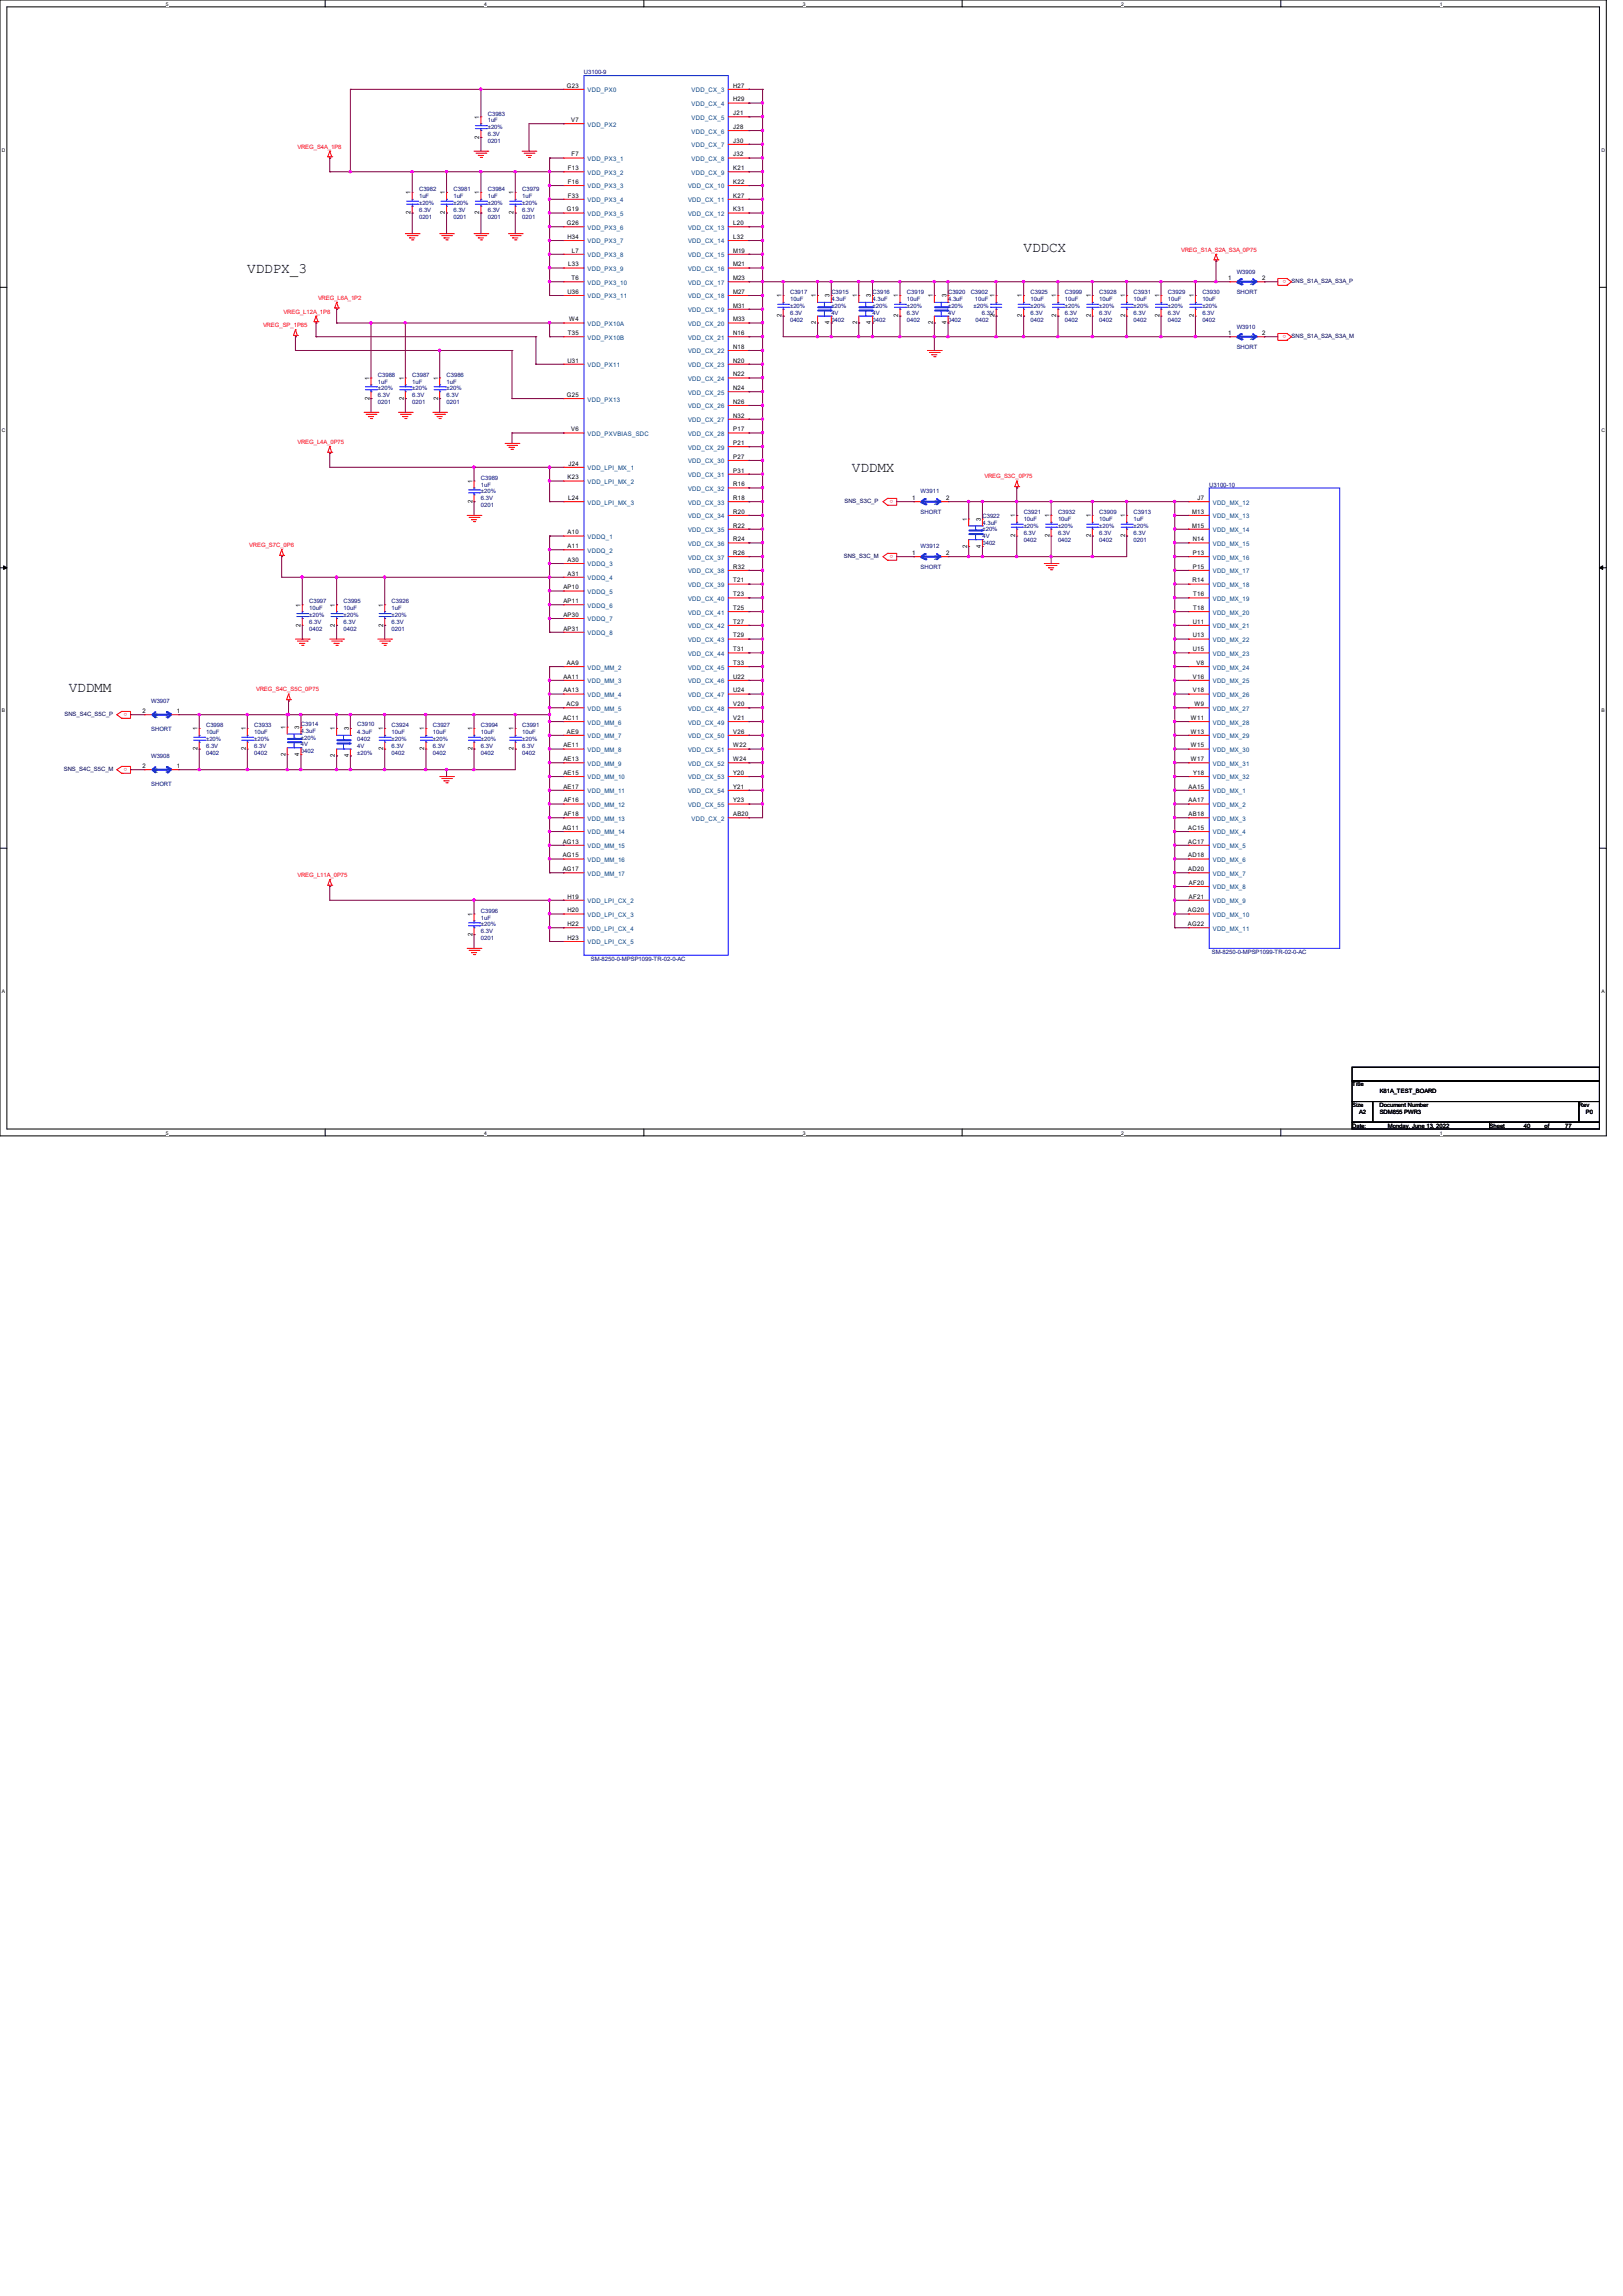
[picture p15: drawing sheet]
<svg xmlns="http://www.w3.org/2000/svg" width="210mm" height="297mm" viewBox="0 0 210 297" stroke-linecap="round" stroke-linejoin="round" font-family="sans-serif">
<defs><g id="words">
<g font-size="1.9">
<text x="32" y="35.3">VDDPX_3</text>
<text x="132.5" y="32.6">VDDCX</text>
<text x="110.2" y="61">VDDMX</text>
<text x="8.9" y="89.5">VDDMM</text>
</g>
<g font-size=".8">
<text x="73.4" y="11.3">G23</text>
<text x="94.9" y="11.3">H27</text>
<text x="62" y="18" transform="rotate(-90 62 18)">2</text>
<text x="62" y="15.4" transform="rotate(-90 62 15.4)">1</text>
<text x="73.9" y="15.8">V7</text>
<text x="94.9" y="13.1">H29</text>
<text x="94.9" y="14.9">J21</text>
<text x="94.9" y="16.7">J28</text>
<text x="73.5" y="22">F13</text>
<text x="73.5" y="23.8">F16</text>
<text x="74" y="20.2">F7</text>
<text x="94.9" y="18.5">J30</text>
<text x="94.9" y="20.2">J32</text>
<text x="94.9" y="22">K21</text>
<text x="94.9" y="23.8">K22</text>
<text x="53.1" y="27.7" transform="rotate(-90 53.1 27.7)">2</text>
<text x="53.1" y="25.1" transform="rotate(-90 53.1 25.1)">1</text>
<text x="57.6" y="27.7" transform="rotate(-90 57.6 27.7)">2</text>
<text x="57.6" y="25.1" transform="rotate(-90 57.6 25.1)">1</text>
<text x="62" y="27.7" transform="rotate(-90 62 27.7)">2</text>
<text x="62" y="25.1" transform="rotate(-90 62 25.1)">1</text>
<text x="66.5" y="27.7" transform="rotate(-90 66.5 27.7)">2</text>
<text x="66.5" y="25.1" transform="rotate(-90 66.5 25.1)">1</text>
<text x="73.4" y="27.3">G19</text>
<text x="73.4" y="29.1">G26</text>
<text x="73.5" y="25.6">F33</text>
<text x="94.9" y="25.6">K27</text>
<text x="94.9" y="27.3">K31</text>
<text x="94.9" y="29.1">L20</text>
<text x="73.5" y="30.9">H34</text>
<text x="73.5" y="34.5">L33</text>
<text x="74" y="32.7">L7</text>
<text x="94.9" y="30.9">L32</text>
<text x="94.9" y="32.7">M19</text>
<text x="94.9" y="34.5">M21</text>
<text x="73.5" y="38">U36</text>
<text x="73.7" y="41.6">W4</text>
<text x="74" y="36.2">T6</text>
<text x="94.9" y="36.2">M23</text>
<text x="94.9" y="38">M27</text>
<text x="94.9" y="39.8">M31</text>
<text x="94.9" y="41.6">M33</text>
<text x="101.1" y="41.1" transform="rotate(-90 101.1 41.1)">2</text>
<text x="101.1" y="38.5" transform="rotate(-90 101.1 38.5)">1</text>
<text x="105.6" y="42" transform="rotate(-90 105.6 42)">2</text>
<text x="105.6" y="38.5" transform="rotate(-90 105.6 38.5)">1</text>
<text x="107.4" y="42" transform="rotate(-90 107.4 42)">4</text>
<text x="107.4" y="38.5" transform="rotate(-90 107.4 38.5)">3</text>
<text x="110.9" y="42" transform="rotate(-90 110.9 42)">2</text>
<text x="110.9" y="38.5" transform="rotate(-90 110.9 38.5)">1</text>
<text x="112.7" y="42" transform="rotate(-90 112.7 42)">4</text>
<text x="112.7" y="38.5" transform="rotate(-90 112.7 38.5)">3</text>
<text x="116.2" y="41.1" transform="rotate(-90 116.2 41.1)">2</text>
<text x="116.2" y="38.5" transform="rotate(-90 116.2 38.5)">1</text>
<text x="120.7" y="42" transform="rotate(-90 120.7 42)">2</text>
<text x="120.7" y="38.5" transform="rotate(-90 120.7 38.5)">1</text>
<text x="122.5" y="42" transform="rotate(-90 122.5 42)">4</text>
<text x="122.5" y="38.5" transform="rotate(-90 122.5 38.5)">3</text>
<text x="128.7" y="41.1" transform="rotate(-90 128.7 41.1)">2</text>
<text x="128.7" y="38.5" transform="rotate(-90 128.7 38.5)">1</text>
<text x="132.2" y="41.1" transform="rotate(-90 132.2 41.1)">2</text>
<text x="132.2" y="38.5" transform="rotate(-90 132.2 38.5)">1</text>
<text x="136.7" y="41.1" transform="rotate(-90 136.7 41.1)">2</text>
<text x="136.7" y="38.5" transform="rotate(-90 136.7 38.5)">1</text>
<text x="141.1" y="41.1" transform="rotate(-90 141.1 41.1)">2</text>
<text x="141.1" y="38.5" transform="rotate(-90 141.1 38.5)">1</text>
<text x="145.6" y="41.1" transform="rotate(-90 145.6 41.1)">2</text>
<text x="145.6" y="38.5" transform="rotate(-90 145.6 38.5)">1</text>
<text x="150" y="41.1" transform="rotate(-90 150 41.1)">2</text>
<text x="150" y="38.5" transform="rotate(-90 150 38.5)">1</text>
<text x="154.5" y="41.1" transform="rotate(-90 154.5 41.1)">2</text>
<text x="154.5" y="38.5" transform="rotate(-90 154.5 38.5)">1</text>
<text x="158.9" y="36.2">1</text>
<text x="163.3" y="36.2">2</text>
<text x="73.5" y="46.9">U31</text>
<text x="73.5" y="43.3">T35</text>
<text x="94.9" y="43.3">N16</text>
<text x="94.9" y="45.1">N18</text>
<text x="94.9" y="46.9">N20</text>
<text x="158.9" y="43.3">1</text>
<text x="163.3" y="43.3">2</text>
<text x="47.8" y="51.7" transform="rotate(-90 47.8 51.7)">2</text>
<text x="47.8" y="49.2" transform="rotate(-90 47.8 49.2)">1</text>
<text x="52.2" y="51.7" transform="rotate(-90 52.2 51.7)">2</text>
<text x="52.2" y="49.2" transform="rotate(-90 52.2 49.2)">1</text>
<text x="56.7" y="51.7" transform="rotate(-90 56.7 51.7)">2</text>
<text x="56.7" y="49.2" transform="rotate(-90 56.7 49.2)">1</text>
<text x="73.4" y="51.3">G25</text>
<text x="94.9" y="48.7">N22</text>
<text x="94.9" y="50.5">N24</text>
<text x="94.9" y="52.2">N26</text>
<text x="73.9" y="55.8">V6</text>
<text x="94.9" y="54">N32</text>
<text x="94.9" y="55.8">P17</text>
<text x="94.9" y="57.6">P21</text>
<text x="94.9" y="59.3">P27</text>
<text x="61.1" y="65.1" transform="rotate(-90 61.1 65.1)">2</text>
<text x="61.1" y="62.5" transform="rotate(-90 61.1 62.5)">1</text>
<text x="73.5" y="62">K23</text>
<text x="73.5" y="64.7">L24</text>
<text x="73.6" y="60.2">J24</text>
<text x="94.9" y="61.1">P31</text>
<text x="94.9" y="62.9">R16</text>
<text x="94.9" y="64.7">R18</text>
<text x="118" y="64.7">1</text>
<text x="122.4" y="64.7">2</text>
<text x="154.9" y="64.7">J7</text>
<text x="73.5" y="69.1">A10</text>
<text x="73.5" y="70.9">A11</text>
<text x="94.9" y="66.5">R20</text>
<text x="94.9" y="68.2">R22</text>
<text x="94.9" y="70">R24</text>
<text x="94.9" y="71.8">R26</text>
<text x="118" y="71.8">1</text>
<text x="122.4" y="71.8">2</text>
<text x="125.1" y="70.9" transform="rotate(-90 125.1 70.9)">2</text>
<text x="125.1" y="67.4" transform="rotate(-90 125.1 67.4)">1</text>
<text x="126.9" y="70.9" transform="rotate(-90 126.9 70.9)">4</text>
<text x="126.9" y="67.4" transform="rotate(-90 126.9 67.4)">3</text>
<text x="131.4" y="69.5" transform="rotate(-90 131.4 69.5)">2</text>
<text x="131.4" y="66.9" transform="rotate(-90 131.4 66.9)">1</text>
<text x="135.8" y="69.5" transform="rotate(-90 135.8 69.5)">2</text>
<text x="135.8" y="66.9" transform="rotate(-90 135.8 66.9)">1</text>
<text x="141.1" y="69.5" transform="rotate(-90 141.1 69.5)">2</text>
<text x="141.1" y="66.9" transform="rotate(-90 141.1 66.9)">1</text>
<text x="145.6" y="69.5" transform="rotate(-90 145.6 69.5)">2</text>
<text x="145.6" y="66.9" transform="rotate(-90 145.6 66.9)">1</text>
<text x="154.3" y="66.5">M13</text>
<text x="154.3" y="68.2">M15</text>
<text x="154.4" y="70">N14</text>
<text x="154.4" y="71.8">P13</text>
<text x="72.9" y="76.2">AP10</text>
<text x="73.5" y="72.7">A30</text>
<text x="73.5" y="74.5">A31</text>
<text x="94.9" y="73.6">R32</text>
<text x="94.9" y="75.4">T21</text>
<text x="94.9" y="77.1">T23</text>
<text x="154.3" y="75.4">R14</text>
<text x="154.4" y="73.6">P15</text>
<text x="154.4" y="77.1">T16</text>
<text x="38.9" y="81.1" transform="rotate(-90 38.9 81.1)">2</text>
<text x="38.9" y="78.5" transform="rotate(-90 38.9 78.5)">1</text>
<text x="43.3" y="81.1" transform="rotate(-90 43.3 81.1)">2</text>
<text x="43.3" y="78.5" transform="rotate(-90 43.3 78.5)">1</text>
<text x="49.6" y="81.1" transform="rotate(-90 49.6 81.1)">2</text>
<text x="49.6" y="78.5" transform="rotate(-90 49.6 78.5)">1</text>
<text x="72.9" y="78">AP11</text>
<text x="72.9" y="79.8">AP30</text>
<text x="72.9" y="81.6">AP31</text>
<text x="94.9" y="78.9">T25</text>
<text x="94.9" y="80.7">T27</text>
<text x="94.9" y="82.5">T29</text>
<text x="154.4" y="80.7">U11</text>
<text x="154.4" y="82.5">U13</text>
<text x="154.4" y="78.9">T18</text>
<text x="72.9" y="87.8">AA11</text>
<text x="72.9" y="89.6">AA13</text>
<text x="73.4" y="86">AA9</text>
<text x="94.9" y="84.2">T31</text>
<text x="94.9" y="86">T33</text>
<text x="94.9" y="87.8">U22</text>
<text x="94.9" y="89.6">U24</text>
<text x="154.4" y="84.2">U15</text>
<text x="154.4" y="87.8">V16</text>
<text x="154.4" y="89.6">V18</text>
<text x="154.8" y="86">V8</text>
<text x="18.5" y="92.2">2</text>
<text x="22.9" y="92.2">1</text>
<text x="25.6" y="94.5" transform="rotate(-90 25.6 94.5)">1</text>
<text x="31.8" y="94.5" transform="rotate(-90 31.8 94.5)">1</text>
<text x="37" y="94.3" transform="rotate(-90 37 94.3)">1</text>
<text x="38.7" y="94.3" transform="rotate(-90 38.7 94.3)">3</text>
<text x="43.3" y="94.5" transform="rotate(-90 43.3 94.5)">1</text>
<text x="45.1" y="94.5" transform="rotate(-90 45.1 94.5)">3</text>
<text x="49.6" y="94.5" transform="rotate(-90 49.6 94.5)">1</text>
<text x="54.9" y="94.5" transform="rotate(-90 54.9 94.5)">1</text>
<text x="61.1" y="94.5" transform="rotate(-90 61.1 94.5)">1</text>
<text x="66.5" y="94.5" transform="rotate(-90 66.5 94.5)">1</text>
<text x="72.9" y="93.1">AC11</text>
<text x="73.3" y="91.4">AC9</text>
<text x="73.4" y="94.9">AE9</text>
<text x="94.9" y="91.4">V20</text>
<text x="94.9" y="93.1">V21</text>
<text x="94.9" y="94.9">V26</text>
<text x="154.1" y="93.1">W11</text>
<text x="154.1" y="94.9">W13</text>
<text x="154.6" y="91.4">W9</text>
<text x="18.5" y="99.4">2</text>
<text x="22.9" y="99.4">1</text>
<text x="25.6" y="97.1" transform="rotate(-90 25.6 97.1)">2</text>
<text x="31.8" y="97.1" transform="rotate(-90 31.8 97.1)">2</text>
<text x="37" y="97.8" transform="rotate(-90 37 97.8)">2</text>
<text x="38.7" y="97.8" transform="rotate(-90 38.7 97.8)">4</text>
<text x="43.3" y="98" transform="rotate(-90 43.3 98)">2</text>
<text x="45.1" y="98" transform="rotate(-90 45.1 98)">4</text>
<text x="49.6" y="97.1" transform="rotate(-90 49.6 97.1)">2</text>
<text x="54.9" y="97.1" transform="rotate(-90 54.9 97.1)">2</text>
<text x="61.1" y="97.1" transform="rotate(-90 61.1 97.1)">2</text>
<text x="66.5" y="97.1" transform="rotate(-90 66.5 97.1)">2</text>
<text x="72.9" y="96.7">AE11</text>
<text x="72.9" y="98.5">AE13</text>
<text x="72.9" y="100.2">AE15</text>
<text x="94.9" y="96.7">W22</text>
<text x="94.9" y="98.5">W24</text>
<text x="94.9" y="100.2">Y20</text>
<text x="154.1" y="96.7">W15</text>
<text x="154.1" y="98.5">W17</text>
<text x="154.4" y="100.2">Y18</text>
<text x="72.8" y="107.4">AG11</text>
<text x="72.9" y="102">AE17</text>
<text x="72.9" y="103.8">AF16</text>
<text x="72.9" y="105.6">AF18</text>
<text x="94.9" y="102">Y21</text>
<text x="94.9" y="103.8">Y23</text>
<text x="94.9" y="105.6">AB20</text>
<text x="153.8" y="107.4">AC15</text>
<text x="153.8" y="102">AA15</text>
<text x="153.8" y="103.8">AA17</text>
<text x="153.8" y="105.6">AB18</text>
<text x="72.8" y="109.1">AG13</text>
<text x="72.8" y="110.9">AG15</text>
<text x="72.8" y="112.7">AG17</text>
<text x="153.8" y="109.1">AC17</text>
<text x="153.8" y="110.9">AD18</text>
<text x="153.8" y="112.7">AD20</text>
<text x="61.1" y="118.5" transform="rotate(-90 61.1 118.5)">1</text>
<text x="73.5" y="116.2">H19</text>
<text x="73.5" y="118">H20</text>
<text x="73.5" y="119.8">H22</text>
<text x="153.7" y="118">AG20</text>
<text x="153.7" y="119.8">AG22</text>
<text x="153.8" y="114.5">AF20</text>
<text x="153.8" y="116.2">AF21</text>
<text x="61.1" y="121.1" transform="rotate(-90 61.1 121.1)">2</text>
<text x="73.5" y="121.6">H23</text>
<text x="175" y="140.5">Title</text>
<text x="175" y="143.2">Size</text>
<text x="178.5" y="143.2">Document Number</text>
<text x="178.5" y="141.4">K81A_TEST_BOARD</text>
<text x="204.3" y="143.2">Rev</text>
<text x="175" y="145.9">Date:</text>
<text x="175.9" y="144.1">A2</text>
<text x="178.5" y="144.1">SDM855 PWR3</text>
<text x="179.6" y="145.9">Monday, June 13, 2022</text>
<text x="192.8" y="145.9">Sheet</text>
<text x="197.2" y="145.9">40</text>
<text x="199.9" y="145.9">of</text>
<text x="202.5" y="145.9">77</text>
<text x="205.2" y="144.1">P0</text>
</g>
<g font-size=".8" fill="#000080">
<text x="75.6" y="9.6">U3100-9</text>
<text x="63.1" y="14.9">C3983</text>
<text x="63.1" y="15.8">1uF</text>
<text x="63.1" y="17.6">6.3V</text>
<text x="63.1" y="16.7">±20%</text>
<text x="63.1" y="18.5">0201</text>
<text x="54.2" y="24.7">C3982</text>
<text x="54.2" y="25.6">1uF</text>
<text x="54.2" y="28.3">0201</text>
<text x="54.2" y="27.4">6.3V</text>
<text x="54.2" y="26.5">±20%</text>
<text x="58.7" y="24.7">C3981</text>
<text x="58.7" y="25.6">1uF</text>
<text x="58.7" y="28.3">0201</text>
<text x="58.7" y="27.4">6.3V</text>
<text x="58.7" y="26.5">±20%</text>
<text x="63.1" y="24.7">C3984</text>
<text x="63.1" y="25.6">1uF</text>
<text x="63.1" y="28.3">0201</text>
<text x="63.1" y="27.4">6.3V</text>
<text x="63.1" y="26.5">±20%</text>
<text x="67.6" y="24.7">C3979</text>
<text x="67.6" y="25.6">1uF</text>
<text x="67.6" y="28.3">0201</text>
<text x="67.6" y="27.4">6.3V</text>
<text x="67.6" y="26.5">±20%</text>
<text x="160" y="35.4">W3909</text>
<text x="102.2" y="38.1">C3917</text>
<text x="102.2" y="38.9">10uF</text>
<text x="102.2" y="41.6">0402</text>
<text x="102.2" y="40.7">6.3V</text>
<text x="102.2" y="39.8">±20%</text>
<text x="107.6" y="38.1">C3915</text>
<text x="107.6" y="38.9">4.3uF</text>
<text x="107.6" y="41.6">0402</text>
<text x="107.6" y="40.7">4V</text>
<text x="107.6" y="39.8">±20%</text>
<text x="112.9" y="38.1">C3916</text>
<text x="112.9" y="38.9">4.3uF</text>
<text x="112.9" y="41.6">0402</text>
<text x="112.9" y="40.7">4V</text>
<text x="112.9" y="39.8">±20%</text>
<text x="117.4" y="38.1">C3919</text>
<text x="117.4" y="38.9">10uF</text>
<text x="117.4" y="41.6">0402</text>
<text x="117.4" y="40.7">6.3V</text>
<text x="117.4" y="39.8">±20%</text>
<text x="122.7" y="38.1">C3920</text>
<text x="122.7" y="38.9">4.3uF</text>
<text x="122.7" y="41.6">0402</text>
<text x="122.7" y="40.7">4V</text>
<text x="122.7" y="39.8">±20%</text>
<text x="125.6" y="38.1">C3902</text>
<text x="126" y="39.8">±20%</text>
<text x="126.2" y="38.9">10uF</text>
<text x="126.2" y="41.6">0402</text>
<text x="127" y="40.7">6.3V</text>
<text x="133.4" y="38.1">C3925</text>
<text x="133.4" y="38.9">10uF</text>
<text x="133.4" y="41.6">0402</text>
<text x="133.4" y="40.7">6.3V</text>
<text x="133.4" y="39.8">±20%</text>
<text x="137.8" y="38.1">C3999</text>
<text x="137.8" y="38.9">10uF</text>
<text x="137.8" y="41.6">0402</text>
<text x="137.8" y="40.7">6.3V</text>
<text x="137.8" y="39.8">±20%</text>
<text x="142.2" y="38.1">C3928</text>
<text x="142.2" y="38.9">10uF</text>
<text x="142.2" y="41.6">0402</text>
<text x="142.2" y="40.7">6.3V</text>
<text x="142.2" y="39.8">±20%</text>
<text x="146.7" y="38.1">C3931</text>
<text x="146.7" y="38.9">10uF</text>
<text x="146.7" y="41.6">0402</text>
<text x="146.7" y="40.7">6.3V</text>
<text x="146.7" y="39.8">±20%</text>
<text x="151.1" y="38.1">C3929</text>
<text x="151.1" y="38.9">10uF</text>
<text x="151.1" y="41.6">0402</text>
<text x="151.1" y="40.7">6.3V</text>
<text x="151.1" y="39.8">±20%</text>
<text x="155.6" y="38.1">C3930</text>
<text x="155.6" y="38.9">10uF</text>
<text x="155.6" y="41.6">0402</text>
<text x="155.6" y="40.7">6.3V</text>
<text x="155.6" y="39.8">±20%</text>
<text x="160" y="38.1">SHORT</text>
<text x="160" y="42.5">W3910</text>
<text x="160" y="45.2">SHORT</text>
<text x="48.9" y="48.7">C3988</text>
<text x="48.9" y="49.6">1uF</text>
<text x="48.9" y="52.3">0201</text>
<text x="48.9" y="51.4">6.3V</text>
<text x="48.9" y="50.5">±20%</text>
<text x="53.3" y="48.7">C3987</text>
<text x="53.3" y="49.6">1uF</text>
<text x="53.3" y="52.3">0201</text>
<text x="53.3" y="51.4">6.3V</text>
<text x="53.3" y="50.5">±20%</text>
<text x="57.8" y="48.7">C3986</text>
<text x="57.8" y="49.6">1uF</text>
<text x="57.8" y="52.3">0201</text>
<text x="57.8" y="51.4">6.3V</text>
<text x="57.8" y="50.5">±20%</text>
<text x="62.2" y="62.1">C3989</text>
<text x="62.2" y="62.9">1uF</text>
<text x="62.2" y="65.6">0201</text>
<text x="62.2" y="64.7">6.3V</text>
<text x="62.2" y="63.8">±20%</text>
<text x="119.1" y="63.8">W3911</text>
<text x="156.5" y="62.9">U3100-10</text>
<text x="119.1" y="71">W3912</text>
<text x="119.1" y="66.5">SHORT</text>
<text x="127.1" y="67">C3922</text>
<text x="127.1" y="67.9">4.3uF</text>
<text x="127.1" y="70.5">0402</text>
<text x="127.1" y="69.6">4V</text>
<text x="127.1" y="68.7">±20%</text>
<text x="132.5" y="66.5">C3921</text>
<text x="132.5" y="67.4">10uF</text>
<text x="132.5" y="70.1">0402</text>
<text x="132.5" y="69.2">6.3V</text>
<text x="132.5" y="68.3">±20%</text>
<text x="136.9" y="66.5">C3932</text>
<text x="136.9" y="67.4">10uF</text>
<text x="136.9" y="70.1">0402</text>
<text x="136.9" y="69.2">6.3V</text>
<text x="136.9" y="68.3">±20%</text>
<text x="142.2" y="66.5">C3909</text>
<text x="142.2" y="67.4">10uF</text>
<text x="142.2" y="70.1">0402</text>
<text x="142.2" y="69.2">6.3V</text>
<text x="142.2" y="68.3">±20%</text>
<text x="146.7" y="66.5">C3913</text>
<text x="146.7" y="67.4">1uF</text>
<text x="146.7" y="70.1">0201</text>
<text x="146.7" y="69.2">6.3V</text>
<text x="146.7" y="68.3">±20%</text>
<text x="119.1" y="73.6">SHORT</text>
<text x="40" y="78.1">C3997</text>
<text x="40" y="79">10uF</text>
<text x="40" y="81.6">0402</text>
<text x="40" y="80.7">6.3V</text>
<text x="40" y="79.8">±20%</text>
<text x="44.5" y="78.1">C3995</text>
<text x="44.5" y="79">10uF</text>
<text x="44.5" y="81.6">0402</text>
<text x="44.5" y="80.7">6.3V</text>
<text x="44.5" y="79.8">±20%</text>
<text x="50.7" y="78.1">C3926</text>
<text x="50.7" y="79">1uF</text>
<text x="50.7" y="81.6">0201</text>
<text x="50.7" y="80.7">6.3V</text>
<text x="50.7" y="79.8">±20%</text>
<text x="19.6" y="91">W3907</text>
<text x="19.6" y="94.6">SHORT</text>
<text x="26.7" y="94.1">C3998</text>
<text x="26.7" y="95">10uF</text>
<text x="26.7" y="95.8">±20%</text>
<text x="32.9" y="94.1">C3933</text>
<text x="32.9" y="95">10uF</text>
<text x="32.9" y="95.8">±20%</text>
<text x="38.9" y="93.9">C3914</text>
<text x="38.9" y="94.8">4.3uF</text>
<text x="38.9" y="95.7">±20%</text>
<text x="46.2" y="93.9">C3910</text>
<text x="46.2" y="95">4.3uF</text>
<text x="46.2" y="95.8">0402</text>
<text x="50.7" y="94.1">C3924</text>
<text x="50.7" y="95">10uF</text>
<text x="50.7" y="95.8">±20%</text>
<text x="56" y="94.1">C3927</text>
<text x="56" y="95">10uF</text>
<text x="56" y="95.8">±20%</text>
<text x="62.2" y="94.1">C3994</text>
<text x="62.2" y="95">10uF</text>
<text x="62.2" y="95.8">±20%</text>
<text x="67.6" y="94.1">C3991</text>
<text x="67.6" y="95">10uF</text>
<text x="67.6" y="95.8">±20%</text>
<text x="19.6" y="98.1">W3908</text>
<text x="19.6" y="101.7">SHORT</text>
<text x="26.7" y="97.6">0402</text>
<text x="26.7" y="96.7">6.3V</text>
<text x="32.9" y="97.6">0402</text>
<text x="32.9" y="96.7">6.3V</text>
<text x="38.9" y="97.5">0402</text>
<text x="38.9" y="96.6">4V</text>
<text x="46.2" y="96.7">4V</text>
<text x="46.2" y="97.6">±20%</text>
<text x="50.7" y="97.6">0402</text>
<text x="50.7" y="96.7">6.3V</text>
<text x="56" y="97.6">0402</text>
<text x="56" y="96.7">6.3V</text>
<text x="62.2" y="97.6">0402</text>
<text x="62.2" y="96.7">6.3V</text>
<text x="67.6" y="97.6">0402</text>
<text x="67.6" y="96.7">6.3V</text>
<text x="62.2" y="118.1">C3996</text>
<text x="62.2" y="119">1uF</text>
<text x="62.2" y="119.8">±20%</text>
<text x="62.2" y="121.6">0201</text>
<text x="62.2" y="120.7">6.3V</text>
<text x="76.5" y="124.3">SM-8250-0-MPSP1099-TR-02-0-AC</text>
<text x="156.8" y="123.4">SM-8250-0-MPSP1099-TR-02-0-AC</text>
</g>
<g font-size=".8" fill="#004080">
<text x="76" y="11.9">VDD_PX0</text>
<text x="89.5" y="11.9">VDD_CX_3</text>
<text x="76" y="16.4">VDD_PX2</text>
<text x="89.5" y="13.7">VDD_CX_4</text>
<text x="89.5" y="15.5">VDD_CX_5</text>
<text x="89.5" y="17.3">VDD_CX_6</text>
<text x="76" y="20.8">VDD_PX3_1</text>
<text x="76" y="22.6">VDD_PX3_2</text>
<text x="89.5" y="19">VDD_CX_7</text>
<text x="89.5" y="20.8">VDD_CX_8</text>
<text x="89.5" y="22.6">VDD_CX_9</text>
<text x="76" y="24.4">VDD_PX3_3</text>
<text x="76" y="26.2">VDD_PX3_4</text>
<text x="76" y="27.9">VDD_PX3_5</text>
<text x="76" y="29.7">VDD_PX3_6</text>
<text x="89" y="24.4">VDD_CX_10</text>
<text x="89" y="26.2">VDD_CX_11</text>
<text x="89" y="27.9">VDD_CX_12</text>
<text x="89" y="29.7">VDD_CX_13</text>
<text x="76" y="31.5">VDD_PX3_7</text>
<text x="76" y="33.3">VDD_PX3_8</text>
<text x="76" y="35.1">VDD_PX3_9</text>
<text x="89" y="31.5">VDD_CX_14</text>
<text x="89" y="33.3">VDD_CX_15</text>
<text x="89" y="35.1">VDD_CX_16</text>
<text x="76" y="36.8">VDD_PX3_10</text>
<text x="76" y="38.6">VDD_PX3_11</text>
<text x="89" y="36.8">VDD_CX_17</text>
<text x="89" y="38.6">VDD_CX_18</text>
<text x="89" y="40.4">VDD_CX_19</text>
<text x="160.5" y="36.8">1</text>
<text x="161.8" y="36.8">2</text>
<text x="76" y="42.2">VDD_PX10A</text>
<text x="76" y="43.9">VDD_PX10B</text>
<text x="76" y="47.5">VDD_PX11</text>
<text x="89" y="42.2">VDD_CX_20</text>
<text x="89" y="43.9">VDD_CX_21</text>
<text x="89" y="45.7">VDD_CX_22</text>
<text x="89" y="47.5">VDD_CX_23</text>
<text x="160.5" y="43.9">1</text>
<text x="161.8" y="43.9">2</text>
<text x="76" y="51.9">VDD_PX13</text>
<text x="89" y="49.3">VDD_CX_24</text>
<text x="89" y="51.1">VDD_CX_25</text>
<text x="89" y="52.8">VDD_CX_26</text>
<text x="76" y="56.4">VDD_PXVBIAS_SDC</text>
<text x="89" y="54.6">VDD_CX_27</text>
<text x="89" y="56.4">VDD_CX_28</text>
<text x="89" y="58.2">VDD_CX_29</text>
<text x="89" y="59.9">VDD_CX_30</text>
<text x="76" y="60.8">VDD_LPI_MX_1</text>
<text x="76" y="62.6">VDD_LPI_MX_2</text>
<text x="76" y="65.3">VDD_LPI_MX_3</text>
<text x="89" y="61.7">VDD_CX_31</text>
<text x="89" y="63.5">VDD_CX_32</text>
<text x="89" y="65.3">VDD_CX_33</text>
<text x="119.6" y="65.3">1</text>
<text x="120.9" y="65.3">2</text>
<text x="156.9" y="65.3">VDD_MX_12</text>
<text x="76" y="69.7">VDDQ_1</text>
<text x="76" y="71.5">VDDQ_2</text>
<text x="89" y="67.1">VDD_CX_34</text>
<text x="89" y="68.8">VDD_CX_35</text>
<text x="89" y="70.6">VDD_CX_36</text>
<text x="156.9" y="67.1">VDD_MX_13</text>
<text x="156.9" y="68.8">VDD_MX_14</text>
<text x="156.9" y="70.6">VDD_MX_15</text>
<text x="76" y="73.3">VDDQ_3</text>
<text x="76" y="75.1">VDDQ_4</text>
<text x="76" y="76.8">VDDQ_5</text>
<text x="89" y="72.4">VDD_CX_37</text>
<text x="89" y="74.2">VDD_CX_38</text>
<text x="89" y="75.9">VDD_CX_39</text>
<text x="89" y="77.7">VDD_CX_40</text>
<text x="119.6" y="72.4">1</text>
<text x="120.9" y="72.4">2</text>
<text x="156.9" y="72.4">VDD_MX_16</text>
<text x="156.9" y="74.2">VDD_MX_17</text>
<text x="156.9" y="75.9">VDD_MX_18</text>
<text x="156.9" y="77.7">VDD_MX_19</text>
<text x="76" y="78.6">VDDQ_6</text>
<text x="76" y="80.4">VDDQ_7</text>
<text x="76" y="82.2">VDDQ_8</text>
<text x="89" y="79.5">VDD_CX_41</text>
<text x="89" y="81.3">VDD_CX_42</text>
<text x="89" y="83.1">VDD_CX_43</text>
<text x="156.9" y="79.5">VDD_MX_20</text>
<text x="156.9" y="81.3">VDD_MX_21</text>
<text x="156.9" y="83.1">VDD_MX_22</text>
<text x="76" y="86.6">VDD_MM_2</text>
<text x="76" y="88.4">VDD_MM_3</text>
<text x="89" y="84.8">VDD_CX_44</text>
<text x="89" y="86.6">VDD_CX_45</text>
<text x="89" y="88.4">VDD_CX_46</text>
<text x="156.9" y="84.8">VDD_MX_23</text>
<text x="156.9" y="86.6">VDD_MX_24</text>
<text x="156.9" y="88.4">VDD_MX_25</text>
<text x="20" y="92.8">2</text>
<text x="21.3" y="92.8">1</text>
<text x="76" y="90.2">VDD_MM_4</text>
<text x="76" y="91.9">VDD_MM_5</text>
<text x="76" y="93.7">VDD_MM_6</text>
<text x="76" y="95.5">VDD_MM_7</text>
<text x="89" y="90.2">VDD_CX_47</text>
<text x="89" y="91.9">VDD_CX_48</text>
<text x="89" y="93.7">VDD_CX_49</text>
<text x="89" y="95.5">VDD_CX_50</text>
<text x="156.9" y="90.2">VDD_MX_26</text>
<text x="156.9" y="91.9">VDD_MX_27</text>
<text x="156.9" y="93.7">VDD_MX_28</text>
<text x="156.9" y="95.5">VDD_MX_29</text>
<text x="20" y="99.9">2</text>
<text x="21.3" y="99.9">1</text>
<text x="76" y="97.3">VDD_MM_8</text>
<text x="76" y="99.1">VDD_MM_9</text>
<text x="76" y="100.8">VDD_MM_10</text>
<text x="89" y="97.3">VDD_CX_51</text>
<text x="89" y="99.1">VDD_CX_52</text>
<text x="89" y="100.8">VDD_CX_53</text>
<text x="156.9" y="97.3">VDD_MX_30</text>
<text x="156.9" y="99.1">VDD_MX_31</text>
<text x="156.9" y="100.8">VDD_MX_32</text>
<text x="76" y="102.6">VDD_MM_11</text>
<text x="76" y="104.4">VDD_MM_12</text>
<text x="76" y="106.2">VDD_MM_13</text>
<text x="76" y="107.9">VDD_MM_14</text>
<text x="89" y="102.6">VDD_CX_54</text>
<text x="89" y="104.4">VDD_CX_55</text>
<text x="89.5" y="106.2">VDD_CX_2</text>
<text x="156.9" y="102.6">VDD_MX_1</text>
<text x="156.9" y="104.4">VDD_MX_2</text>
<text x="156.9" y="106.2">VDD_MX_3</text>
<text x="156.9" y="107.9">VDD_MX_4</text>
<text x="76" y="109.7">VDD_MM_15</text>
<text x="76" y="111.5">VDD_MM_16</text>
<text x="76" y="113.3">VDD_MM_17</text>
<text x="156.9" y="109.7">VDD_MX_5</text>
<text x="156.9" y="111.5">VDD_MX_6</text>
<text x="156.9" y="113.3">VDD_MX_7</text>
<text x="76" y="116.8">VDD_LPI_CX_2</text>
<text x="76" y="118.6">VDD_LPI_CX_3</text>
<text x="156.9" y="115.1">VDD_MX_8</text>
<text x="156.9" y="116.8">VDD_MX_9</text>
<text x="156.9" y="118.6">VDD_MX_10</text>
<text x="76" y="120.4">VDD_LPI_CX_4</text>
<text x="76" y="122.2">VDD_LPI_CX_5</text>
<text x="156.9" y="120.4">VDD_MX_11</text>
</g>
<g font-size=".8" fill="#f00">
<text x="38.5" y="19.2">VREG_S4A_1P8</text>
<text x="152.8" y="32.6">VREG_S1A_S2A_S3A_0P75</text>
<text x="36.7" y="40.6">VREG_L12A_1P8</text>
<text x="41.2" y="38.8">VREG_L6A_1P2</text>
<text x="166.4" y="36.3" transform="rotate(-180 166.4 36.3)">o</text>
<text x="34" y="42.3">VREG_SP_1P85</text>
<text x="166.4" y="43.4" transform="rotate(-180 166.4 43.4)">o</text>
<text x="38.5" y="57.4">VREG_L4A_0P75</text>
<text x="115.6" y="64.7" transform="rotate(-180 115.6 64.7)">o</text>
<text x="127.4" y="61.9">VREG_S3C_0P75</text>
<text x="32.3" y="70.8">VREG_S7C_0P6</text>
<text x="115.6" y="71.8" transform="rotate(-180 115.6 71.8)">o</text>
<text x="33.1" y="89.4">VREG_S4C_S5C_0P75</text>
<text x="16.5" y="92.3" transform="rotate(-180 16.5 92.3)">o</text>
<text x="16.5" y="99.4" transform="rotate(-180 16.5 99.4)">o</text>
<text x="38.5" y="113.5">VREG_L11A_0P75</text>
</g>
<g font-size=".8" fill="#000040">
<text x="167.1" y="36.6">SNS_S1A_S2A_S3A_P</text>
<text x="167.1" y="43.7">SNS_S1A_S2A_S3A_M</text>
<text x="109.3" y="65.1">SNS_S3C_P</text>
<text x="109.2" y="72.2">SNS_S3C_M</text>
<text x="8.3" y="92.6">SNS_S4C_S5C_P</text>
<text x="8.3" y="99.7">SNS_S4C_S5C_M</text>
</g>
<g font-size=".6">
<text x="21.5" y=".7">5</text>
<text x="62.7" y=".7">4</text>
<text x="103.9" y=".7">3</text>
<text x="145.1" y=".7">2</text>
<text x="186.3" y=".7">1</text>
<text x=".3" y="19.6">D</text>
<text x="207.2" y="19.6">D</text>
<text x=".3" y="55.9">C</text>
<text x="207.2" y="55.9">C</text>
<text x=".3" y="92.2">B</text>
<text x="207.2" y="92.2">B</text>
<text x=".3" y="128.4">A</text>
<text x="207.2" y="128.4">A</text>
<text x="21.5" y="146.8">5</text>
<text x="62.7" y="146.8">4</text>
<text x="103.9" y="146.8">3</text>
<text x="145.1" y="146.8">2</text>
<text x="186.3" y="146.8">1</text>
</g>
</g></defs>
<path d="M0 0h207.9v146.9h-207.9zM.9 .9h206.1v145.1h-206.1z" fill="none" stroke="#000" stroke-width=".13"/>
<g fill="#fff">
<path d="M21.5 .1h.3v.7h-.3z"/>
<path d="M21.5 146.2h.3v.7h-.3z"/>
</g>
<path d="M42.1 0v.9M42.1 146v.9" fill="none" stroke="#000" stroke-width=".13"/>
<g fill="#fff">
<path d="M62.7 .1h.3v.7h-.3z"/>
<path d="M62.7 146.2h.3v.7h-.3z"/>
</g>
<path d="M83.3 0v.9M83.3 146v.9" fill="none" stroke="#000" stroke-width=".13"/>
<g fill="#fff">
<path d="M103.9 .1h.3v.7h-.3z"/>
<path d="M103.9 146.2h.3v.7h-.3z"/>
</g>
<path d="M124.5 0v.9M124.5 146v.9" fill="none" stroke="#000" stroke-width=".13"/>
<g fill="#fff">
<path d="M145.1 .1h.3v.7h-.3z"/>
<path d="M145.1 146.2h.3v.7h-.3z"/>
</g>
<path d="M165.7 0v.9M165.7 146v.9" fill="none" stroke="#000" stroke-width=".13"/>
<g fill="#fff">
<path d="M186.3 .1h.3v.7h-.3z"/>
<path d="M186.3 146.2h.3v.7h-.3z"/>
<path d="M.3 19h.4v.7h-.4z"/>
<path d="M207.2 19h.5v.7h-.5z"/>
<path d="M.3 55.3h.4v.7h-.4z"/>
<path d="M207.2 55.3h.5v.7h-.5z"/>
</g>
<path d="M0 37.2h.9M207 37.2h.9" fill="none" stroke="#000" stroke-width=".13"/>
<g fill="#fff">
<path d="M.3 91.6h.4v.7h-.4z"/>
<path d="M207.2 91.6h.4v.7h-.4z"/>
</g>
<path d="M0 73.4h.9M207 73.4h.9" fill="none" stroke="#000" stroke-width=".13"/>
<path d="M.5 73.2l.4 .2-.4 .3zM207 73.4l.4-.2v.5z" fill="#000" stroke="#000" stroke-width=".13"/>
<g fill="#fff">
<path d="M.3 127.8h.3v.8h-.3z"/>
<path d="M207.2 127.8h.4v.8h-.4z"/>
</g>
<path d="M0 109.7h.9M207 109.7h.9M175 138h32v1.8h-32zM175 139.8h32v2.7h-32zM175 142.5h2.6v2.7h-2.6zM175 145.2h17.7v.8h-17.7zM177.6 142.5h26.7v2.7h-26.7zM192.7 145.2h14.3v.8h-14.3zM204.3 142.5h2.7v2.7h-2.7z" fill="none" stroke="#000" stroke-width=".13"/>
<g fill="none" stroke="#f00" stroke-width=".13">
<path d="M42.7 19.6h.1M42.7 19.6l-.3 .7M42.7 19.6l.2 .7M61.3 19.6h1.8M61.6 19.8h1.3M62.2 15.1h.1M62.2 17.8h.1M62.2 15.1v.9M62.2 16.9v.9M62.9 19.8h.1M63.1 19.6h.1M67.6 19.6h1.7"/>
<path d="M67.8 19.8h1.3M69.1 19.8h.1M69.3 19.6h.1M72.9 11.6h.1M72.9 16h.1M72.9 11.6h2.7M72.9 16h2.7M94.2 11.6h2.7M94.2 13.3h2.7M94.2 15.1h2.7M94.2 16.9h2.7M94.2 18.7h2.7"/>
<path d="M96.9 11.6h.1M96.9 13.3h.1M96.9 15.1h.1M96.9 16.9h.1M96.9 18.7h.1M42.4 20.3h.1M42.4 20.3h.5M42.7 20.4h.1M42.7 20.3v.1M42.9 20.3h.1M43.3 39.8h.1M43.3 39.8h.5"/>
<path d="M43.6 39.1h.1M43.6 39.8v.2M43.6 39.1l-.3 .7M43.6 39.1l.2 .7M43.8 39.8h.1M52.5 30.2h1.7M52.7 30.5h1.3M53 30.8h.1M53 30.8h.7M53.3 31h.1M53.3 24.9h.1M53.3 27.6h.1"/>
<path d="M53.3 24.9v.9M53.3 26.7v.9M53.4 31h.1M54 30.5h.1M54.2 30.2h.1M56.9 30.2h1.8M57.1 30.5h1.3M57.4 30.8h.1M57.4 30.8h.7M57.7 31h.2M57.8 24.9h.1M57.8 27.6h.1"/>
<path d="M57.8 24.9v.9M57.8 26.7v.9M57.9 31h.1M58.4 30.5h.1M58.7 30.2h.1M61.3 30.2h1.8M61.6 30.5h1.3M61.9 30.8h.1M61.9 20.1h.1M61.9 30.8h.7M61.9 20.1h.7M62.1 31h.2"/>
<path d="M62.1 20.4h.2M62.2 24.9h.1M62.2 27.6h.1M62.2 24.9v.9M62.2 26.7v.9M62.3 31h.1M62.3 20.4h.1M62.9 30.5h.1M63.1 30.2h.1M65.8 30.2h1.8M66 30.5h1.3M66.3 30.8h.1"/>
<path d="M66.3 30.8h.7M66.6 31h.2M66.7 24.9h.1M66.7 27.6h.1M66.7 24.9v.9M66.7 26.7v.9M66.8 31h.1M67.3 30.5h.1M67.6 30.2h.1M68.1 20.1h.1M68.1 20.1h.7M68.4 20.4h.1"/>
<path d="M68.5 20.4h.1M72.9 20.4h.1M72.9 22.2h.1M72.9 24h.1M72.9 25.8h.1M72.9 27.6h.1M72.9 29.3h.1M72.9 31.1h.1M72.9 32.9h.1M72.9 34.7h.1M72.9 36.4h.1M72.9 38.2h.1"/>
<path d="M72.9 20.4h2.7M72.9 22.2h2.7M72.9 24h2.7M72.9 25.8h2.7M72.9 27.6h2.7M72.9 29.3h2.7M72.9 31.1h2.7M72.9 32.9h2.7M72.9 34.7h2.7M72.9 36.4h2.7M72.9 38.2h2.7M94.2 20.4h2.7"/>
<path d="M94.2 22.2h2.7M94.2 24h2.7M94.2 25.8h2.7M94.2 27.6h2.7M94.2 29.3h2.7M94.2 31.1h2.7M94.2 32.9h2.7M94.2 34.7h2.7M94.2 36.4h2.7M94.2 38.2h2.7M96.9 20.4h.1M96.9 22.2h.1"/>
<path d="M96.9 24h.1M96.9 25.8h.1M96.9 27.6h.1M96.9 29.3h.1M96.9 31.1h.1M96.9 32.9h.1M96.9 34.7h.1M96.9 36.4h.1M96.9 38.2h.1M101.3 38.2h.1M101.3 38.2v.9M105.8 38.2h.1"/>
<path d="M105.8 38.2v.9M107.6 38.2h.1M107.6 38.2v.9M111.1 38.2h.1M111.1 38.2v.9M112.9 38.2h.1M112.9 38.2v.9M116.5 38.2h.1M116.5 38.2v.9M120.9 38.2h.1M120.9 38.2v.9M122.7 38.2h.1"/>
<path d="M122.7 38.2v.9M128.9 38.2h.1M128.9 38.2v.9M132.5 38.2h.1M132.5 38.2v.9M136.9 38.2h.1M136.9 38.2v.9M141.4 38.2h.1M141.4 38.2v.9M145.8 38.2h.1M145.8 38.2v.9M150.2 38.2h.1"/>
<path d="M150.2 38.2v.9M154.7 38.2h.1M154.7 38.2v.9M157.1 33.6h.1M157.1 33.6h.5M157.4 33.8h.1M157.4 32.9h.1M157.4 33.6v.2M157.4 32.9l.2 .7M157.4 32.9l-.3 .7M157.6 33.6h.1M159.1 36.4h.1"/>
<path d="M159.1 36.4h.9M162.7 36.4h.9M163.6 36.4h.1M166.5 36.9h.1M166.5 36h.1M166.5 36h-1.1v.9h1.1M166.5 36l.6 .4-.6 .5M38 43.4h.1M38 43.4h.5M38.2 43.6h.1M38.2 42.7h.1M38.2 43.4v.2"/>
<path d="M38.2 42.7l-.2 .7M38.2 42.7l.3 .7M38.5 43.4h.1M40.6 41.6h.1M40.6 41.6h.5M40.9 41.8h.1M40.9 40.9h.1M40.9 41.6v.2M40.9 40.9l-.3 .7M40.9 40.9l.2 .7M41.1 41.6h.1M42.4 58.5h.1"/>
<path d="M42.4 58.5h.5M42.7 58.7h.1M42.7 57.8h.1M42.7 58.5v.2M42.7 57.8l-.3 .7M42.7 57.8l.2 .7M42.9 58.5h.1M43.6 40h.1M47.1 53.3h1.8M47.4 53.6h1.2M47.7 53.9h.1M47.7 53.9h.6"/>
<path d="M47.9 54.1h.2M48 48.9h.1M48 51.6h.1M48 48.9v.9M48 50.7v.9M48.1 54.1h.1M48.6 53.6h.1M48.9 53.3h.1M51.6 53.3h1.7M51.8 53.6h1.3M52.1 53.9h.1M52.1 53.9h.7"/>
<path d="M52.4 54.1h.1M52.5 48.9h.1M52.5 51.6h.1M52.5 48.9v.9M52.5 50.7v.9M52.5 54.1h.1M53.1 53.6h.1M53.3 53.3h.1M56 53.3h1.8M56.3 53.6h1.2M56.6 53.9h.1M56.6 53.9h.6"/>
<path d="M56.8 54.1h.2M56.9 48.9h.1M56.9 51.6h.1M56.9 48.9v.9M56.9 50.7v.9M57 54.1h.1M57.5 53.6h.1M57.8 53.3h.1M65.4 57.4h1.7M65.6 57.6h1.2M65.9 57.9h.1M65.9 57.9h.7"/>
<path d="M66.1 58.1h.2M66.3 58.1h.1M66.8 57.6h.1M67.1 57.4h.1M72.9 41.8h.1M72.9 43.6h.1M72.9 47.1h.1M72.9 51.6h.1M72.9 56h.1M72.9 43.6h2.7M72.9 41.8h2.7M72.9 47.1h2.7"/>
<path d="M72.9 51.6h2.7M72.9 56h2.7M94.2 45.3h2.7M94.2 43.6h2.7M94.2 41.8h2.7M94.2 47.1h2.7M94.2 56h2.7M94.2 40h2.7M94.2 48.9h2.7M94.2 50.7h2.7M94.2 52.5h2.7M94.2 54.2h2.7"/>
<path d="M94.2 57.8h2.7M94.2 59.6h2.7M96.9 40h.1M96.9 41.8h.1M96.9 43.6h.1M96.9 45.3h.1M96.9 47.1h.1M96.9 48.9h.1M96.9 50.7h.1M96.9 52.5h.1M96.9 54.2h.1M96.9 56h.1"/>
<path d="M96.9 57.8h.1M96.9 59.6h.1M101.3 40.9h.1M101.3 40v.9M105.8 41.8h.1M105.8 40.9v.9M107.6 41.8h.1M107.6 40.9v.9M111.1 41.8h.1M111.1 40.9v.9M112.9 41.8h.1M112.9 40.9v.9"/>
<path d="M116.5 40.9h.1M116.5 40v.9M120 45.3h1.8M120.3 45.6h1.2M120.6 45.9h.1M120.6 45.9h.6M120.8 46.1h.2M120.9 41.8h.1M120.9 40.9v.9M121 46.1h.1M121.5 45.6h.1M121.8 45.3h.1"/>
<path d="M122.7 41.8h.1M122.7 40.9v.9M128.9 40.9h.1M128.9 40v.9M132.5 40.9h.1M132.5 40v.9M136.9 40.9h.1M136.9 40v.9M141.4 40.9h.1M141.4 40v.9M145.8 40.9h.1M145.8 40v.9"/>
<path d="M150.2 40.9h.1M150.2 40v.9M154.7 40.9h.1M154.7 40v.9M159.1 43.6h.1M159.1 43.6h.9M162.7 43.6h.9M163.6 43.6h.1M166.5 44h.1M166.5 43.1h.1M166.5 43.1h-1.1v.9h1.1M166.5 43.1l.6 .5-.6 .4"/>
<path d="M36.2 71.8h.1M36.2 71.8h.5M36.4 72h.1M36.4 71.1h.1M36.4 71.8v.2M36.4 71.1l-.2 .7M36.4 71.1l.3 .7M36.7 71.8h.1M39.1 78.2h.1M39.1 78.2v.9M43.6 78.2h.1M43.6 78.2v.9"/>
<path d="M49.8 78.2h.1M49.8 78.2v.9M60.5 66.7h1.7M60.7 66.9h1.3M61 67.2h.1M61 67.2h.7M61.3 67.5h.1M61.3 62.2h.1M61.3 64.9h.1M61.3 62.2v.9M61.3 64v.9M61.4 67.5h.1"/>
<path d="M62 66.9h.1M62.2 66.7h.1M72.9 60.5h.1M72.9 62.2h.1M72.9 64.9h.1M72.9 69.3h.1M72.9 71.1h.1M72.9 72.9h.1M72.9 74.7h.1M72.9 76.5h.1M72.9 78.2h.1M72.9 72.9h2.7"/>
<path d="M72.9 60.5h2.7M72.9 62.2h2.7M72.9 64.9h2.7M72.9 69.3h2.7M72.9 71.1h2.7M72.9 74.7h2.7M72.9 76.5h2.7M72.9 78.2h2.7M94.2 66.7h2.7M94.2 72h2.7M94.2 64.9h2.7M94.2 61.3h2.7"/>
<path d="M94.2 63.1h2.7M94.2 68.5h2.7M94.2 70.2h2.7M94.2 73.8h2.7M94.2 75.6h2.7M94.2 77.3h2.7M94.2 79.1h2.7M96.9 61.3h.1M96.9 63.1h.1M96.9 64.9h.1M96.9 66.7h.1M96.9 68.5h.1"/>
<path d="M96.9 70.2h.1M96.9 72h.1M96.9 73.8h.1M96.9 75.6h.1M96.9 77.3h.1M96.9 79.1h.1M114.9 65.4h.1M114.9 64.5h.1M114.9 64.5h1.1v.9h-1.1M114.9 72.5h.1M114.9 71.6h.1M114.9 71.6h1.1v.9h-1.1"/>
<path d="M114.9 64.5l-.6 .4 .6 .5M114.9 71.6l-.6 .4 .6 .5M118.2 72h.1M118.2 64.9h.1M118.2 72h.9M118.2 64.9h.9M121.8 72h.9M121.8 64.9h.9M122.7 72h.1M122.7 64.9h.1M125.3 67.1h.1M125.3 70.7h.1"/>
<path d="M125.3 67.1v.9M125.3 69.8v.9M127.1 67.1h.1M127.1 70.7h.1M127.1 67.1v.9M127.1 69.8v.9M131.3 62.9h.1M131.3 62.9h.5M131.6 63.1h.1M131.6 62.2h.1M131.6 66.7h.1M131.6 69.3h.1"/>
<path d="M131.6 62.9v.2M131.6 66.7v.9M131.6 68.5v.8M131.6 62.2l-.3 .7M131.6 62.2l.2 .7M131.8 62.9h.1M135.1 72.9h1.8M135.4 73.2h1.3M135.7 73.4h.1M135.7 73.4h.7M135.9 73.7h.2M136 66.7h.1"/>
<path d="M136 69.3h.1M136 66.7v.9M136 68.5v.8M136.1 73.7h.1M136.7 73.2h.1M136.9 72.9h.1M141.4 66.7h.1M141.4 69.3h.1M141.4 66.7v.9M141.4 68.5v.8M145.8 66.7h.1M145.8 69.3h.1"/>
<path d="M145.8 66.7v.9M145.8 68.5v.8M153.8 64.9h.1M153.8 66.7h.1M153.8 68.5h.1M153.8 70.2h.1M153.8 72h.1M153.8 73.8h.1M153.8 75.6h.1M153.8 77.3h.1M153.8 79.1h.1M153.8 66.7h2.7"/>
<path d="M153.8 72h2.7M153.8 64.9h2.7M153.8 68.5h2.7M153.8 70.2h2.7M153.8 73.8h2.7M153.8 75.6h2.7M153.8 77.3h2.7M153.8 79.1h2.7M15.7 92.9h.1M15.7 92h.1M15.7 92h1.2v.9h-1.2M15.7 99.1h.1"/>
<path d="M15.7 99.1h1.2v.9h-1.2M15.7 92l-.6 .5 .6 .4M15.7 99.1l-.6 .5 .6 .4M18.7 99.6h.1M18.7 92.5h.1M18.7 99.6h.9M18.7 92.5h.9M22.2 99.6h.9M22.2 92.5h.9M23.1 99.6h.1M23.1 92.5h.1M25.8 94.2h.1"/>
<path d="M25.8 96.9h.1M25.8 94.2v.9M25.8 96v.9M32 94.2h.1M32 96.9h.1M32 94.2v.9M32 96v.9M37.1 90.5h.1M37.1 90.5h.5M37.2 94.1h.1M37.2 97.6h.1M37.2 94.1v.9"/>
<path d="M37.2 96.7v.9M37.3 90.7h.1M37.3 89.8h.1M37.3 90.5v.2M37.3 89.8l-.2 .7M37.3 89.8l.3 .7M37.6 90.5h.1M38.2 82.7h1.8M38.5 82.9h1.3M38.8 83.2h.1M38.8 83.2h.7M38.9 94.1h.1"/>
<path d="M38.9 97.6h.1M38.9 94.1v.9M38.9 96.7v.9M39 83.5h.2M39.1 80.9h.1M39.1 80v.9M39.2 83.5h.1M39.8 82.9h.1M40 82.7h.1M42.7 82.7h1.7M42.9 82.9h1.3M43.2 83.2h.1"/>
<path d="M43.2 83.2h.7M43.5 83.5h.1M43.6 80.9h.1M43.6 94.2h.1M43.6 97.8h.1M43.6 80v.9M43.6 94.2v.9M43.6 96.9v.9M43.6 83.5h.1M44.2 82.9h.1M44.4 82.7h.1M45.3 94.2h.1"/>
<path d="M45.3 97.8h.1M45.3 94.2v.9M45.3 96.9v.9M48.9 82.7h1.8M49.1 82.9h1.3M49.4 83.2h.1M49.4 83.2h.7M49.7 83.5h.2M49.8 80.9h.1M49.8 94.2h.1M49.8 96.9h.1M49.8 80v.9"/>
<path d="M49.8 94.2v.9M49.8 96v.9M49.9 83.5h.1M50.4 82.9h.1M50.7 82.7h.1M55.1 94.2h.1M55.1 96.9h.1M55.1 94.2v.9M55.1 96v.9M61.3 94.2h.1M61.3 96.9h.1M61.3 94.2v.9"/>
<path d="M61.3 96v.9M66.7 94.2h.1M66.7 96.9h.1M66.7 94.2v.9M66.7 96v.9M72.9 80h.1M72.9 81.8h.1M72.9 86.2h.1M72.9 88h.1M72.9 89.8h.1M72.9 91.6h.1M72.9 93.3h.1"/>
<path d="M72.9 95.1h.1M72.9 96.9h.1M72.9 98.7h.1M72.9 80h2.7M72.9 81.8h2.7M72.9 86.2h2.7M72.9 88h2.7M72.9 89.8h2.7M72.9 91.6h2.7M72.9 93.3h2.7M72.9 95.1h2.7M72.9 96.9h2.7"/>
<path d="M72.9 98.7h2.7M94.2 82.7h2.7M94.2 86.2h2.7M94.2 88h2.7M94.2 89.8h2.7M94.2 91.6h2.7M94.2 93.3h2.7M94.2 95.1h2.7M94.2 96.9h2.7M94.2 98.7h2.7M94.2 80.9h2.7M94.2 84.5h2.7"/>
<path d="M96.9 80.9h.1M96.9 82.7h.1M96.9 84.5h.1M96.9 86.2h.1M96.9 88h.1M96.9 89.8h.1M96.9 91.6h.1M96.9 93.3h.1M96.9 95.1h.1M96.9 96.9h.1M96.9 98.7h.1M153.8 80.9h.1"/>
<path d="M153.8 82.7h.1M153.8 84.5h.1M153.8 86.2h.1M153.8 88h.1M153.8 89.8h.1M153.8 91.6h.1M153.8 93.3h.1M153.8 95.1h.1M153.8 96.9h.1M153.8 98.7h.1M153.8 82.7h2.7M153.8 86.2h2.7"/>
<path d="M153.8 88h2.7M153.8 89.8h2.7M153.8 91.6h2.7M153.8 93.3h2.7M153.8 95.1h2.7M153.8 96.9h2.7M153.8 98.7h2.7M153.8 80.9h2.7M153.8 84.5h2.7M15.7 100h.1M42.4 114.5h.1M42.4 114.5h.5"/>
<path d="M42.7 114.7h.1M42.7 113.8h.1M42.7 114.5v.2M42.7 113.8l-.3 .7M42.7 113.8l.2 .7M42.9 114.5h.1M56.9 100.5h1.8M57.1 100.7h1.3M57.4 101h.1M57.4 101h.7M57.7 101.3h.2M57.9 101.3h.1"/>
<path d="M58.4 100.7h.1M58.7 100.5h.1M61.3 118.2h.1M61.3 118.2v.9M72.9 100.5h.1M72.9 102.2h.1M72.9 104h.1M72.9 105.8h.1M72.9 107.6h.1M72.9 109.3h.1M72.9 111.1h.1M72.9 112.9h.1"/>
<path d="M72.9 116.5h.1M72.9 118.2h.1M72.9 100.5h2.7M72.9 102.2h2.7M72.9 104h2.7M72.9 105.8h2.7M72.9 107.6h2.7M72.9 109.3h2.7M72.9 111.1h2.7M72.9 112.9h2.7M72.9 116.5h2.7M72.9 118.2h2.7"/>
<path d="M94.2 100.5h2.7M94.2 102.2h2.7M94.2 104h2.7M94.2 105.8h2.7M96.9 100.5h.1M96.9 102.2h.1M96.9 104h.1M96.9 105.8h.1M153.8 100.5h.1M153.8 102.2h.1M153.8 104h.1M153.8 105.8h.1"/>
<path d="M153.8 107.6h.1M153.8 109.3h.1M153.8 111.1h.1M153.8 112.9h.1M153.8 114.7h.1M153.8 116.5h.1M153.8 118.2h.1M153.8 100.5h2.7M153.8 102.2h2.7M153.8 104h2.7M153.8 105.8h2.7M153.8 107.6h2.7"/>
<path d="M153.8 109.3h2.7M153.8 111.1h2.7M153.8 112.9h2.7M153.8 116.5h2.7M153.8 118.2h2.7M153.8 114.7h2.7M60.5 122.7h1.7M60.7 122.9h1.3M61 123.2h.1M61 123.2h.7M61.3 123.5h.1M61.3 120.9h.1"/>
<path d="M61.3 120v.9M61.4 123.5h.1M62 122.9h.1M62.2 122.7h.1M72.9 120h.1M72.9 121.8h.1M72.9 120h2.7M72.9 121.8h2.7M153.8 120h.1M153.8 120h2.7"/>
</g>
<g fill="none" stroke="#00f" stroke-width=".13">
<path d="M61.5 16.3h1.4M61.5 16.6h1.4M62.2 16h.1M62.2 16.9h.1M62.2 16v.3M62.2 16.6v.3M62.9 16.3h.1M62.9 16.6h.1M75.6 9.8h18.6v113.8h-18.6zM52.6 26h1.5M52.6 26.4h1.5M53.3 25.8h.1"/>
<path d="M53.3 26.7h.1M53.3 25.8v.2M53.3 26.4v.3M54.1 26h.1M54.1 26.4h.1M57.1 26h1.4M57.1 26.4h1.4M57.8 25.8h.1M57.8 26.7h.1M57.8 25.8v.2M57.8 26.4v.3M58.5 26h.1"/>
<path d="M58.5 26.4h.1M61.5 26h1.4M61.5 26.4h1.4M62.2 25.8h.1M62.2 26.7h.1M62.2 25.8v.2M62.2 26.4v.3M62.9 26h.1M62.9 26.4h.1M66 26h1.4M66 26.4h1.4M66.7 25.8h.1"/>
<path d="M66.7 26.7h.1M66.7 25.8v.2M66.7 26.4v.3M67.4 26h.1M67.4 26.4h.1M100.6 39.4h1.5M100.6 39.8h1.5M101.3 39.1h.1M101.3 39.1v.3M101.3 39.8v.2M102.1 39.4h.1M102.1 39.8h.1"/>
<path d="M105.8 39.1h1.8M106.7 39.7h.1M106.7 39.1v.6M107.6 39.1h.1M111.1 39.1h1.8M112 39.7h.1M112 39.1v.6M112.9 39.1h.1M115.7 39.4h1.5M115.7 39.8h1.5M116.5 39.1h.1M116.5 39.1v.3"/>
<path d="M116.5 39.8v.2M117.2 39.4h.1M117.2 39.8h.1M120.9 39.1h1.8M121.8 39.7h.1M121.8 39.1v.6M122.7 39.1h.1M128.2 39.4h.1M128.2 39.8h.1M128.2 39.4h1.4M128.2 39.8h1.4M128.9 39.1h.1"/>
<path d="M128.9 39.1v.3M128.9 39.8v.2M131.7 39.4h1.5M131.7 39.8h1.5M132.5 39.1h.1M132.5 39.1v.3M132.5 39.8v.2M133.2 39.4h.1M133.2 39.8h.1M136.2 39.4h1.4M136.2 39.8h1.4M136.9 39.1h.1"/>
<path d="M136.9 39.1v.3M136.9 39.8v.2M137.6 39.4h.1M137.6 39.8h.1M140.6 39.4h1.5M140.6 39.8h1.5M141.4 39.1h.1M141.4 39.1v.3M141.4 39.8v.2M142.1 39.4h.1M142.1 39.8h.1M145.1 39.4h1.4"/>
<path d="M145.1 39.8h1.4M145.8 39.1h.1M145.8 39.1v.3M145.8 39.8v.2M146.5 39.4h.1M146.5 39.8h.1M149.5 39.4h1.5M149.5 39.8h1.5M150.2 39.1h.1M150.2 39.1v.3M150.2 39.8v.2M151 39.4h.1"/>
<path d="M151 39.8h.1M154 39.4h1.4M154 39.8h1.4M154.7 39.1h.1M154.7 39.1v.3M154.7 39.8v.2M155.4 39.4h.1M155.4 39.8h.1M47.3 50h1.4M47.3 50.4h1.4M48 49.8h.1M48 50.7h.1"/>
<path d="M48 49.8v.2M48 50.4v.3M48.7 50h.1M48.7 50.4h.1M51.7 50h1.5M51.7 50.4h1.5M52.5 49.8h.1M52.5 50.7h.1M52.5 49.8v.2M52.5 50.4v.3M53.2 50h.1M53.2 50.4h.1"/>
<path d="M56.2 50h1.4M56.2 50.4h1.4M56.9 49.8h.1M56.9 50.7h.1M56.9 49.8v.2M56.9 50.4v.3M57.6 50h.1M57.6 50.4h.1M101.3 40h.1M105.8 40.9h1.8M106.7 40.9h.1M106.7 40.3v.6"/>
<path d="M107.6 40.9h.1M111.1 40.9h1.8M112 40.9h.1M112 40.3v.6M112.9 40.9h.1M116.5 40h.1M120.9 40.9h1.8M121.8 40.9h.1M121.8 40.3v.6M122.7 40.9h.1M128.9 40h.1M132.5 40h.1"/>
<path d="M136.9 40h.1M141.4 40h.1M145.8 40h.1M150.2 40h.1M154.7 40h.1M38.4 79.4h1.4M38.4 79.8h1.4M39.1 79.1h.1M39.1 79.1v.3M39.1 79.8v.2M39.8 79.4h.1M39.8 79.8h.1"/>
<path d="M42.8 79.4h1.5M42.8 79.8h1.5M43.6 79.1h.1M43.6 79.1v.3M43.6 79.8v.2M44.3 79.4h.1M44.3 79.8h.1M49.1 79.4h1.4M49.1 79.8h1.4M49.8 79.1h.1M49.8 79.1v.3M49.8 79.8v.2"/>
<path d="M50.5 79.4h.1M50.5 79.8h.1M60.6 63.4h1.5M60.6 63.8h1.5M61.3 63.1h.1M61.3 64h.1M61.3 63.1v.3M61.3 63.8v.2M62.1 63.4h.1M62.1 63.8h.1M125.3 69.8h1.8M125.3 68h1.8"/>
<path d="M126.2 68.5h.1M126.2 69.8h.1M126.2 68v.5M126.2 69.2v.6M127.1 69.8h.1M127.1 68h.1M130.9 67.8h1.4M130.9 68.2h1.4M131.6 67.6h.1M131.6 68.5h.1M131.6 67.6v.2M131.6 68.2v.3"/>
<path d="M132.3 67.8h.1M132.3 68.2h.1M135.3 67.8h1.4M135.3 68.2h1.4M136 67.6h.1M136 68.5h.1M136 67.6v.2M136 68.2v.3M136.7 67.8h.1M136.7 68.2h.1M140.6 67.8h1.5M140.6 68.2h1.5"/>
<path d="M141.4 67.6h.1M141.4 68.5h.1M141.4 67.6v.2M141.4 68.2v.3M142.1 67.8h.1M142.1 68.2h.1M145.1 67.8h1.4M145.1 68.2h1.4M145.8 67.6h.1M145.8 68.5h.1M145.8 67.6v.2M145.8 68.2v.3"/>
<path d="M146.5 67.8h.1M146.5 68.2h.1M156.5 63.1h16.9v59.6h-16.9zM25.1 95.4h1.4M25.1 95.8h1.4M25.8 95.1h.1M25.8 96h.1M25.8 95.1v.3M25.8 95.8v.2M26.5 95.4h.1M26.5 95.8h.1M31.3 95.4h1.4"/>
<path d="M31.3 95.8h1.4M32 95.1h.1M32 96h.1M32 95.1v.3M32 95.8v.2M32.7 95.4h.1M32.7 95.8h.1M37.2 96.7h1.7M37.2 95h1.7M38.1 95.5h.1M38.1 96.7h.1M38.1 95v.5"/>
<path d="M38.1 96.1v.6M38.9 96.7h.1M38.9 95h.1M39.1 80h.1M43.6 80h.1M43.6 96.9h1.7M43.6 95.1h1.7M44.4 95.7h.1M44.4 96.9h.1M44.4 95.1v.6M44.4 96.3v.6M45.3 96.9h.1"/>
<path d="M45.3 95.1h.1M49.1 95.4h1.4M49.1 95.8h1.4M49.8 80h.1M49.8 95.1h.1M49.8 96h.1M49.8 95.1v.3M49.8 95.8v.2M50.5 95.4h.1M50.5 95.8h.1M54.4 95.4h1.4M54.4 95.8h1.4"/>
<path d="M55.1 95.1h.1M55.1 96h.1M55.1 95.1v.3M55.1 95.8v.2M55.8 95.4h.1M55.8 95.8h.1M60.6 95.4h1.5M60.6 95.8h1.5M61.3 95.1h.1M61.3 96h.1M61.3 95.1v.3M61.3 95.8v.2"/>
<path d="M62.1 95.4h.1M62.1 95.8h.1M66 95.4h1.4M66 95.8h1.4M66.7 95.1h.1M66.7 96h.1M66.7 95.1v.3M66.7 95.8v.2M67.4 95.4h.1M67.4 95.8h.1M60.6 119.4h1.5M60.6 119.8h1.5"/>
<path d="M61.3 119.1h.1M61.3 119.1v.3M61.3 119.8v.2M62.1 119.4h.1M62.1 119.8h.1M61.3 120h.1"/>
</g>
<g fill="none" stroke="#00f" stroke-width=".25">
<path d="M105.9 39.8h1.6M107.5 39.8h.1M111.2 39.8h1.6M112.8 39.8h.1M121 39.8h1.6M122.6 39.8h.1M160.1 36.5l.6 .3M160.3 36.4h2M160.6 36.1h.1M160.6 36.1l-.5 .3M160.7 36.8h.1M162.1 36.1l.3 .3"/>
<path d="M162.3 36.4h.1M162.4 36.4h.1M162.5 36.4h.1M162.5 36.4l-.4 .4M105.9 40.2h1.6M107.5 40.2h.1M111.2 40.2h1.6M112.8 40.2h.1M121 40.2h1.6M122.6 40.2h.1M160.1 43.6l.6 .3M160.3 43.6h2"/>
<path d="M160.6 43.2h.1M160.6 43.2l-.5 .4M160.7 43.9h.1M162.1 43.2l.3 .3M162.3 43.6h.1M162.4 43.5h.1M162.5 43.6h.1M162.5 43.6l-.4 .3M119.2 72.1l.6 .2M119.2 65l.6 .2M119.4 72h2M119.4 64.9h2"/>
<path d="M119.7 71.7h.1M119.7 64.6h.1M119.7 71.7l-.5 .3M119.7 64.6l-.5 .3M119.8 72.3h.1M119.8 65.2h.1M121.2 71.7l.3 .2M121.2 64.6l.3 .2M121.4 72h.1M121.4 64.9h.1M121.5 71.9h.1M121.5 64.8h.1"/>
<path d="M121.6 72h.1M121.6 64.9h.1M121.6 72l-.4 .3M121.6 64.9l-.4 .3M125.4 68.6h1.6M125.4 69.1h1.6M127 68.6h.1M127 69.1h.1M19.7 99.6h.1M19.7 92.5h.1M19.8 99.7h.1M19.8 92.5h.1"/>
<path d="M19.8 99.7l.3 .2M19.8 92.5l.3 .3M20 99.6h.1M20 92.5h.1M20 99.6h2M20 92.5h2M20.1 99.2l-.4 .4M20.1 92.1l-.4 .4M21.6 99.2h.1M21.6 92.1h.1M21.6 99.2l.5 .3M21.6 92.1l.5 .3"/>
<path d="M21.7 99.9h.1M21.7 92.8h.1M22.1 99.6l-.4 .3M22.1 92.5l-.4 .3M37.3 95.6h1.6M37.3 96h1.6M38.9 95.6h.1M38.9 96h.1M43.6 95.8h1.7M43.6 96.2h1.7M45.3 95.8h.1M45.3 96.2h.1"/>
</g>
<g fill="none" stroke="#800040" stroke-width=".13">
<path d="M45.3 11.6h.1M45.3 11.6h27.6M45.3 11.6v10.6M62.2 11.6h.1M62.2 17.8h.1M62.2 11.6v3.5M62.2 17.8v1.8M68.5 19.6h.1M72.9 16h.1M72.9 16h-4.4v3.6M96.9 15.1h.1M96.9 16.9h.1"/>
<path d="M96.9 18.7h.1M96.9 11.6h.1M96.9 13.3h.1M96.9 11.6h1.8M96.9 15.1h1.8M96.9 16.9h1.8M96.9 18.7h1.8M96.9 13.3h1.8M98.7 15.1h.1M98.7 16.9h.1M98.7 18.7h.1M98.7 11.6h.1"/>
<path d="M98.7 13.3h.1M98.7 11.6v94.2h-1.8M42.7 20.4h.1M42.7 22.2h.1M42.7 22.2h30.2M42.7 20.4v1.8M45.3 22.2h.1M53.3 22.2h.1M53.3 27.6h.1M53.3 22.2v2.7M53.3 27.6v2.6M57.8 22.2h.1"/>
<path d="M57.8 27.6h.1M57.8 22.2v2.7M57.8 27.6v2.6M62.2 22.2h.1M62.2 27.6h.1M62.2 22.2v2.7M62.2 27.6v2.6M66.7 22.2h.1M66.7 27.6h.1M66.7 22.2v2.7M66.7 27.6v2.6M71.1 38.2h.1"/>
<path d="M71.1 20.4h.1M71.1 22.2h.1M71.1 24h.1M71.1 25.8h.1M71.1 27.6h.1M71.1 29.3h.1M71.1 31.1h.1M71.1 32.9h.1M71.1 34.7h.1M71.1 36.4h.1M71.1 38.2h1.8M71.1 20.4v17.8"/>
<path d="M71.1 20.4h1.8M71.1 24h1.8M71.1 25.8h1.8M71.1 27.6h1.8M71.1 29.3h1.8M71.1 31.1h1.8M71.1 32.9h1.8M71.1 34.7h1.8M71.1 36.4h1.8M96.9 29.3h.1M96.9 31.1h.1M96.9 32.9h.1"/>
<path d="M96.9 34.7h.1M96.9 36.4h.1M96.9 38.2h.1M96.9 22.2h.1M96.9 24h.1M96.9 25.8h.1M96.9 27.6h.1M96.9 20.4h.1M96.9 38.2h1.8M96.9 20.4h1.8M96.9 22.2h1.8M96.9 24h1.8"/>
<path d="M96.9 25.8h1.8M96.9 27.6h1.8M96.9 29.3h1.8M96.9 31.1h1.8M96.9 32.9h1.8M96.9 34.7h1.8M96.9 36.4h62.2M98.7 29.3h.1M98.7 31.1h.1M98.7 32.9h.1M98.7 34.7h.1M98.7 36.4h.1"/>
<path d="M98.7 38.2h.1M98.7 22.2h.1M98.7 24h.1M98.7 25.8h.1M98.7 27.6h.1M98.7 20.4h.1M101.3 36.4h.1M101.3 36.4v1.8M105.8 36.4h.1M105.8 36.4v1.8M107.6 36.4h.1M107.6 36.4v1.8"/>
<path d="M111.1 36.4h.1M111.1 36.4v1.8M112.9 36.4h.1M112.9 36.4v1.8M116.5 36.4h.1M116.5 36.4v1.8M120.9 36.4h.1M120.9 36.4v1.8M122.7 36.4h.1M122.7 36.4v1.8M128.9 36.4h.1M128.9 36.4v1.8"/>
<path d="M132.5 36.4h.1M132.5 36.4v1.8M136.9 36.4h.1M136.9 36.4v1.8M141.4 36.4h.1M141.4 36.4v1.8M145.8 36.4h.1M145.8 36.4v1.8M150.2 36.4h.1M150.2 36.4v1.8M154.7 36.4h.1M154.7 36.4v1.8"/>
<path d="M157.4 33.8h.1M157.4 36.4h.1M157.4 33.8v2.6M163.6 36.4h.1M163.6 36.4h1.8M38.2 45.3h.1M38.2 43.6h.1M38.2 45.3h28.1M38.2 43.6v1.7M40.9 43.6h.1M40.9 41.8h.1M40.9 43.6h28.4"/>
<path d="M40.9 41.8v1.8M42.7 58.7h.1M42.7 58.7v1.8h30.2M43.6 41.8h.1M43.6 40h.1M43.6 41.8h29.3M43.6 40v1.8M48 51.6h.1M48 41.8h.1M48 41.8v7.1M48 51.6v1.7M52.5 41.8h.1"/>
<path d="M52.5 51.6h.1M52.5 41.8v7.1M52.5 51.6v1.7M56.9 51.6h.1M56.9 45.3h.1M56.9 45.3v3.6M56.9 51.6v1.7M66.3 45.3h.1M66.3 51.6h.1M66.3 56h.1M66.3 45.3v6.3M66.3 56v1.4"/>
<path d="M66.3 51.6h6.6M66.3 56h6.6M69.3 43.6h.1M69.3 47.1h.1M69.3 43.6v3.5M69.3 47.1h3.6M71.1 43.6h.1M71.1 41.8h.1M71.1 41.8v1.8M71.1 43.6h1.8M72.9 56h.1M96.9 40h.1"/>
<path d="M96.9 41.8h.1M96.9 43.6h.1M96.9 45.3h.1M96.9 47.1h.1M96.9 48.9h.1M96.9 50.7h.1M96.9 52.5h.1M96.9 54.2h.1M96.9 56h.1M96.9 57.8h.1M96.9 59.6h.1M96.9 41.8h1.8"/>
<path d="M96.9 43.6h1.8M96.9 45.3h1.8M96.9 47.1h1.8M96.9 40h1.8M96.9 48.9h1.8M96.9 50.7h1.8M96.9 52.5h1.8M96.9 54.2h1.8M96.9 56h1.8M96.9 57.8h1.8M96.9 59.6h1.8M98.7 40h.1"/>
<path d="M98.7 41.8h.1M98.7 43.6h.1M98.7 45.3h.1M98.7 47.1h.1M98.7 48.9h.1M98.7 50.7h.1M98.7 52.5h.1M98.7 54.2h.1M98.7 56h.1M98.7 57.8h.1M98.7 59.6h.1M101.3 40.9h.1"/>
<path d="M101.3 40.9v2.7h57.8M105.8 43.6h.1M105.8 41.8h.1M105.8 41.8v1.8M107.6 41.8h.1M107.6 43.6h.1M107.6 41.8v1.8M111.1 41.8h.1M111.1 43.6h.1M111.1 41.8v1.8M112.9 41.8h.1M112.9 43.6h.1"/>
<path d="M112.9 41.8v1.8M116.5 40.9h.1M116.5 43.6h.1M116.5 40.9v2.7M120.9 41.8h.1M120.9 43.6h.1M120.9 41.8v3.5M122.7 41.8h.1M122.7 43.6h.1M122.7 41.8v1.8M128.9 40.9h.1M128.9 43.6h.1"/>
<path d="M128.9 40.9v2.7M132.5 40.9h.1M132.5 43.6h.1M132.5 40.9v2.7M136.9 40.9h.1M136.9 40.9v2.7M141.4 43.6h.1M141.4 40.9v2.7M145.8 43.6h.1M145.8 40.9v2.7M150.2 43.6h.1M150.2 40.9v2.7"/>
<path d="M154.7 43.6h.1M154.7 40.9v2.7M159.1 43.6h.1M163.6 43.6h.1M163.6 43.6h1.8M36.4 72h.1M36.4 72v2.7h36.5M39.1 74.7h.1M39.1 74.7v3.5M43.6 78.2h.1M43.6 74.7h.1M43.6 74.7v3.5"/>
<path d="M49.8 74.7h.1M49.8 74.7v3.5M61.3 60.5h.1M61.3 64.9h.1M61.3 60.5v1.7M61.3 64.9v1.8M71.1 64.9h.1M71.1 60.5h.1M71.1 62.2h.1M71.1 69.3h.1M71.1 71.1h.1M71.1 72.9h.1"/>
<path d="M71.1 74.7h.1M71.1 76.5h.1M71.1 78.2h.1M71.1 60.5v4.4M71.1 69.3v12.5M71.1 64.9h1.8M71.1 62.2h1.8M71.1 69.3h1.8M71.1 71.1h1.8M71.1 72.9h1.8M71.1 76.5h1.8M71.1 78.2h1.8"/>
<path d="M96.9 61.3h.1M96.9 63.1h.1M96.9 64.9h.1M96.9 66.7h.1M96.9 68.5h.1M96.9 70.2h.1M96.9 72h.1M96.9 73.8h.1M96.9 75.6h.1M96.9 77.3h.1M96.9 79.1h.1M96.9 64.9h1.8"/>
<path d="M96.9 61.3h1.8M96.9 63.1h1.8M96.9 66.7h1.8M96.9 68.5h1.8M96.9 70.2h1.8M96.9 72h1.8M96.9 73.8h1.8M96.9 75.6h1.8M96.9 77.3h1.8M96.9 79.1h1.8M98.7 61.3h.1M98.7 63.1h.1"/>
<path d="M98.7 64.9h.1M98.7 66.7h.1M98.7 68.5h.1M98.7 70.2h.1M98.7 72h.1M98.7 73.8h.1M98.7 75.6h.1M98.7 77.3h.1M98.7 79.1h.1M116 64.9h2.2M116 72h2.2M118.2 64.9h.1"/>
<path d="M118.2 72h.1M122.7 64.9h31.1M125.3 64.9h.1M125.3 72h.1M125.3 64.9v2.2M125.3 70.7v1.3M127.1 72h.1M127.1 64.9h.1M127.1 64.9v2.2M127.1 70.7v1.3M131.6 63.1h.1M131.6 66.7h.1"/>
<path d="M131.6 72h.1M131.6 64.9h.1M131.6 63.1v3.6M131.6 69.3v2.7M136 64.9h.1M136 72h.1M136 64.9v1.8M136 69.3v3.6M141.4 64.9h.1M141.4 69.3h.1M141.4 72h.1M141.4 64.9v1.8"/>
<path d="M141.4 69.3v2.7M145.8 64.9h.1M145.8 69.3h.1M145.8 69.3v2.7h-23.1M145.8 64.9v1.8M152 64.9h.1M152 66.7h.1M152 68.5h.1M152 72h.1M152 70.2h.1M152 73.8h.1M152 75.6h.1"/>
<path d="M152 77.3h.1M152 79.1h.1M152 66.7h1.8M152 68.5h1.8M152 70.2h1.8M152 72h1.8M152 73.8h1.8M152 75.6h1.8M152 77.3h1.8M152 79.1h1.8M152 64.9v55.1M16.9 92.5h.1"/>
<path d="M16.9 99.6h.1M16.9 92.5h1.8M16.9 99.6h1.8M23.1 92.5h48M25.8 92.5h.1M25.8 99.6h.1M25.8 96.9h.1M25.8 92.5v1.7M25.8 96.9v2.7M32 92.5h.1M32 99.6h.1M32 92.5v1.7"/>
<path d="M32 96.9v2.7M37.2 92.5h.1M37.2 99.6h.1M37.2 92.5v1.6M37.2 97.6v2M37.3 90.7h.1M37.3 90.7v1.8M38.9 92.5h.1M38.9 99.6h.1M38.9 92.5v1.6M38.9 97.6v2M39.1 82.7h.1"/>
<path d="M39.1 80.9v1.8M43.6 97.8h.1M43.6 80.9h.1M43.6 92.5h.1M43.6 80.9v1.8M43.6 92.5v1.7M43.6 97.8v1.8M45.3 97.8h.1M45.3 99.6h.1M45.3 92.5h.1M45.3 92.5v1.7M45.3 97.8v1.8"/>
<path d="M49.8 92.5h.1M49.8 99.6h.1M49.8 80.9h.1M49.8 80.9v1.8M49.8 92.5v1.7M49.8 96.9v2.7M55.1 99.6h.1M55.1 92.5h.1M55.1 92.5v1.7M55.1 96.9v2.7M57.8 99.6h.1M57.8 99.6v.9"/>
<path d="M61.3 92.5h.1M61.3 99.6h.1M61.3 96.9h.1M61.3 92.5v1.7M61.3 96.9v2.7M66.7 92.5h.1M66.7 96.9h.1M66.7 92.5v1.7M66.7 96.9v2.7h-43.6M71.1 81.8h.1M71.1 80h.1M71.1 86.2h.1"/>
<path d="M71.1 88h.1M71.1 89.8h.1M71.1 91.6h.1M71.1 93.3h.1M71.1 95.1h.1M71.1 96.9h.1M71.1 98.7h.1M71.1 92.5h.1M71.1 86.2v26.7M71.1 81.8h1.8M71.1 80h1.8M71.1 86.2h1.8"/>
<path d="M71.1 88h1.8M71.1 89.8h1.8M71.1 95.1h1.8M71.1 96.9h1.8M71.1 91.6h1.8M71.1 93.3h1.8M71.1 98.7h1.8M96.9 80.9h.1M96.9 82.7h.1M96.9 84.5h.1M96.9 86.2h.1M96.9 88h.1"/>
<path d="M96.9 89.8h.1M96.9 91.6h.1M96.9 93.3h.1M96.9 95.1h.1M96.9 96.9h.1M96.9 98.7h.1M96.9 86.2h1.8M96.9 88h1.8M96.9 89.8h1.8M96.9 95.1h1.8M96.9 96.9h1.8M96.9 91.6h1.8"/>
<path d="M96.9 93.3h1.8M96.9 98.7h1.8M96.9 80.9h1.8M96.9 82.7h1.8M96.9 84.5h1.8M98.7 80.9h.1M98.7 82.7h.1M98.7 84.5h.1M98.7 86.2h.1M98.7 88h.1M98.7 89.8h.1M98.7 91.6h.1"/>
<path d="M98.7 93.3h.1M98.7 95.1h.1M98.7 96.9h.1M98.7 98.7h.1M152 80.9h.1M152 82.7h.1M152 84.5h.1M152 86.2h.1M152 88h.1M152 89.8h.1M152 91.6h.1M152 93.3h.1"/>
<path d="M152 95.1h.1M152 96.9h.1M152 98.7h.1M152 86.2h1.8M152 88h1.8M152 89.8h1.8M152 95.1h1.8M152 96.9h1.8M152 91.6h1.8M152 93.3h1.8M152 98.7h1.8M152 80.9h1.8"/>
<path d="M152 82.7h1.8M152 84.5h1.8M42.7 114.7h.1M42.7 114.7v1.8h30.2M61.3 116.5h.1M61.3 116.5v1.7M71.1 100.5h.1M71.1 102.2h.1M71.1 104h.1M71.1 105.8h.1M71.1 107.6h.1M71.1 109.3h.1"/>
<path d="M71.1 111.1h.1M71.1 112.9h.1M71.1 116.5h.1M71.1 118.2h.1M71.1 116.5v5.3M71.1 100.5h1.8M71.1 102.2h1.8M71.1 112.9h1.8M71.1 104h1.8M71.1 105.8h1.8M71.1 107.6h1.8M71.1 109.3h1.8"/>
<path d="M71.1 111.1h1.8M71.1 118.2h1.8M72.9 112.9h.1M72.9 105.8h.1M72.9 109.3h.1M72.9 116.5h.1M96.9 100.5h.1M96.9 102.2h.1M96.9 104h.1M96.9 105.8h.1M96.9 100.5h1.8M96.9 102.2h1.8"/>
<path d="M96.9 104h1.8M98.7 100.5h.1M98.7 102.2h.1M98.7 104h.1M152 100.5h.1M152 102.2h.1M152 104h.1M152 105.8h.1M152 107.6h.1M152 109.3h.1M152 111.1h.1M152 112.9h.1"/>
<path d="M152 114.7h.1M152 116.5h.1M152 118.2h.1M152 100.5h1.8M152 102.2h1.8M152 112.9h1.8M152 104h1.8M152 105.8h1.8M152 107.6h1.8M152 109.3h1.8M152 111.1h1.8M152 116.5h1.8"/>
<path d="M152 118.2h1.8M152 114.7h1.8M61.3 120.9h.1M61.3 120.9v1.8M71.1 121.8h.1M71.1 120h.1M71.1 121.8h1.8M71.1 120h1.8M72.9 120h.1M152 120h.1M152 120h1.8"/>
</g>
<g fill="#f0f" stroke="#f0f" stroke-width=".13">
<circle cx="71.1" cy="24" r=".15"/>
<circle cx="71.1" cy="25.8" r=".15"/>
<circle cx="71.1" cy="29.3" r=".15"/>
<circle cx="71.1" cy="27.5" r=".15"/>
<circle cx="71.1" cy="31.1" r=".15"/>
<circle cx="71.1" cy="32.9" r=".15"/>
<circle cx="71.1" cy="34.6" r=".15"/>
<circle cx="71.1" cy="36.4" r=".15"/>
<circle cx="57.8" cy="22.2" r=".15"/>
<circle cx="66.7" cy="22.2" r=".15"/>
<circle cx="62.2" cy="22.2" r=".15"/>
<circle cx="71.1" cy="22.2" r=".15"/>
<circle cx="45.3" cy="22.2" r=".15"/>
<circle cx="53.3" cy="22.2" r=".15"/>
<circle cx="62.2" cy="11.5" r=".15"/>
<circle cx="71.1" cy="41.8" r=".15"/>
<circle cx="52.4" cy="41.8" r=".15"/>
<circle cx="56.9" cy="45.3" r=".15"/>
<circle cx="48" cy="41.8" r=".15"/>
<circle cx="61.3" cy="60.4" r=".15"/>
<circle cx="71.1" cy="60.4" r=".15"/>
<circle cx="71.1" cy="62.2" r=".15"/>
<circle cx="71.1" cy="71.1" r=".15"/>
<circle cx="71.1" cy="74.7" r=".15"/>
<circle cx="71.1" cy="72.9" r=".15"/>
<circle cx="71.1" cy="76.4" r=".15"/>
<circle cx="71.1" cy="78.2" r=".15"/>
<circle cx="71.1" cy="80" r=".15"/>
<circle cx="71.1" cy="88" r=".15"/>
<circle cx="71.1" cy="89.8" r=".15"/>
<circle cx="71.1" cy="91.5" r=".15"/>
<circle cx="66.7" cy="92.4" r=".15"/>
<circle cx="71.1" cy="92.4" r=".15"/>
<circle cx="71.1" cy="93.3" r=".15"/>
<circle cx="71.1" cy="96.9" r=".15"/>
<circle cx="71.1" cy="102.2" r=".15"/>
<circle cx="71.1" cy="100.4" r=".15"/>
<circle cx="71.1" cy="95.1" r=".15"/>
<circle cx="71.1" cy="98.7" r=".15"/>
<circle cx="71.1" cy="104" r=".15"/>
<circle cx="71.1" cy="105.8" r=".15"/>
<circle cx="71.1" cy="107.5" r=".15"/>
<circle cx="71.1" cy="109.3" r=".15"/>
<circle cx="71.1" cy="111.1" r=".15"/>
<circle cx="61.3" cy="92.4" r=".15"/>
<circle cx="61.3" cy="99.5" r=".15"/>
<circle cx="61.3" cy="116.4" r=".15"/>
<circle cx="71.1" cy="116.4" r=".15"/>
<circle cx="71.1" cy="118.2" r=".15"/>
<circle cx="71.1" cy="120" r=".15"/>
<circle cx="98.7" cy="31.1" r=".15"/>
<circle cx="98.7" cy="32.9" r=".15"/>
<circle cx="98.7" cy="34.6" r=".15"/>
<circle cx="98.7" cy="38.2" r=".15"/>
<circle cx="98.7" cy="36.4" r=".15"/>
<circle cx="98.7" cy="41.8" r=".15"/>
<circle cx="98.7" cy="40" r=".15"/>
<circle cx="98.7" cy="43.5" r=".15"/>
<circle cx="98.7" cy="47.1" r=".15"/>
<circle cx="98.7" cy="45.3" r=".15"/>
<circle cx="98.7" cy="48.9" r=".15"/>
<circle cx="98.7" cy="50.7" r=".15"/>
<circle cx="98.7" cy="52.4" r=".15"/>
<circle cx="98.7" cy="56" r=".15"/>
<circle cx="98.7" cy="54.2" r=".15"/>
<circle cx="98.7" cy="22.2" r=".15"/>
<circle cx="98.7" cy="25.8" r=".15"/>
<circle cx="98.7" cy="24" r=".15"/>
<circle cx="98.7" cy="29.3" r=".15"/>
<circle cx="98.7" cy="27.5" r=".15"/>
<circle cx="98.7" cy="15.1" r=".15"/>
<circle cx="98.7" cy="16.9" r=".15"/>
<circle cx="98.7" cy="20.4" r=".15"/>
<circle cx="98.7" cy="18.6" r=".15"/>
<circle cx="98.7" cy="13.3" r=".15"/>
<circle cx="98.7" cy="59.5" r=".15"/>
<circle cx="98.7" cy="57.8" r=".15"/>
<circle cx="98.7" cy="61.3" r=".15"/>
<circle cx="98.7" cy="63.1" r=".15"/>
<circle cx="98.7" cy="66.7" r=".15"/>
<circle cx="98.7" cy="64.9" r=".15"/>
<circle cx="98.7" cy="68.4" r=".15"/>
<circle cx="98.7" cy="70.2" r=".15"/>
<circle cx="98.7" cy="72" r=".15"/>
<circle cx="98.7" cy="75.5" r=".15"/>
<circle cx="98.7" cy="73.8" r=".15"/>
<circle cx="98.7" cy="77.3" r=".15"/>
<circle cx="98.7" cy="79.1" r=".15"/>
<circle cx="98.7" cy="80.9" r=".15"/>
<circle cx="98.7" cy="84.4" r=".15"/>
<circle cx="98.7" cy="82.7" r=".15"/>
<circle cx="98.7" cy="86.2" r=".15"/>
<circle cx="98.7" cy="88" r=".15"/>
<circle cx="98.7" cy="89.8" r=".15"/>
<circle cx="98.7" cy="93.3" r=".15"/>
<circle cx="98.7" cy="91.5" r=".15"/>
<circle cx="98.7" cy="95.1" r=".15"/>
<circle cx="98.7" cy="96.9" r=".15"/>
<circle cx="98.7" cy="98.7" r=".15"/>
<circle cx="98.7" cy="102.2" r=".15"/>
<circle cx="98.7" cy="100.4" r=".15"/>
<circle cx="98.7" cy="104" r=".15"/>
<circle cx="152" cy="66.7" r=".15"/>
<circle cx="152" cy="64.9" r=".15"/>
<circle cx="152" cy="68.4" r=".15"/>
<circle cx="152" cy="70.2" r=".15"/>
<circle cx="152" cy="75.5" r=".15"/>
<circle cx="152" cy="73.8" r=".15"/>
<circle cx="152" cy="77.3" r=".15"/>
<circle cx="145.8" cy="64.9" r=".15"/>
<circle cx="141.3" cy="64.9" r=".15"/>
<circle cx="125.3" cy="72" r=".15"/>
<circle cx="141.3" cy="72" r=".15"/>
<circle cx="152" cy="72" r=".15"/>
<circle cx="152" cy="80.9" r=".15"/>
<circle cx="152" cy="79.1" r=".15"/>
<circle cx="152" cy="84.4" r=".15"/>
<circle cx="152" cy="82.7" r=".15"/>
<circle cx="152" cy="86.2" r=".15"/>
<circle cx="152" cy="88" r=".15"/>
<circle cx="152" cy="89.8" r=".15"/>
<circle cx="152" cy="93.3" r=".15"/>
<circle cx="152" cy="91.5" r=".15"/>
<circle cx="152" cy="96.9" r=".15"/>
<circle cx="152" cy="95.1" r=".15"/>
<circle cx="152" cy="98.7" r=".15"/>
<circle cx="152" cy="100.4" r=".15"/>
<circle cx="152" cy="102.2" r=".15"/>
<circle cx="152" cy="104" r=".15"/>
<circle cx="152" cy="105.8" r=".15"/>
<circle cx="152" cy="107.5" r=".15"/>
<circle cx="152" cy="111.1" r=".15"/>
<circle cx="152" cy="109.3" r=".15"/>
<circle cx="152" cy="112.9" r=".15"/>
<circle cx="152" cy="114.7" r=".15"/>
<circle cx="152" cy="118.2" r=".15"/>
<circle cx="152" cy="116.4" r=".15"/>
<circle cx="45.3" cy="99.5" r=".15"/>
<circle cx="136" cy="72" r=".15"/>
<circle cx="131.6" cy="72" r=".15"/>
<circle cx="127.1" cy="72" r=".15"/>
<circle cx="127.1" cy="64.9" r=".15"/>
<circle cx="131.6" cy="64.9" r=".15"/>
<circle cx="125.3" cy="64.9" r=".15"/>
<circle cx="116.4" cy="36.4" r=".15"/>
<circle cx="120.9" cy="36.4" r=".15"/>
<circle cx="122.7" cy="36.4" r=".15"/>
<circle cx="128.9" cy="36.4" r=".15"/>
<circle cx="105.8" cy="43.5" r=".15"/>
<circle cx="111.1" cy="43.5" r=".15"/>
<circle cx="112.9" cy="43.5" r=".15"/>
<circle cx="120.9" cy="43.5" r=".15"/>
<circle cx="116.4" cy="43.5" r=".15"/>
<circle cx="122.7" cy="43.5" r=".15"/>
<circle cx="132.4" cy="43.5" r=".15"/>
<circle cx="128.9" cy="43.5" r=".15"/>
<circle cx="49.8" cy="74.7" r=".15"/>
<circle cx="43.5" cy="92.4" r=".15"/>
<circle cx="45.3" cy="92.4" r=".15"/>
<circle cx="49.8" cy="99.5" r=".15"/>
<circle cx="55.1" cy="99.5" r=".15"/>
<circle cx="49.8" cy="92.4" r=".15"/>
<circle cx="55.1" cy="92.4" r=".15"/>
<circle cx="39.1" cy="74.7" r=".15"/>
<circle cx="43.5" cy="74.7" r=".15"/>
<circle cx="112.9" cy="36.4" r=".15"/>
<circle cx="111.1" cy="36.4" r=".15"/>
<circle cx="132.4" cy="36.4" r=".15"/>
<circle cx="37.1" cy="92.4" r=".15"/>
<circle cx="38.9" cy="92.4" r=".15"/>
<circle cx="43.5" cy="99.5" r=".15"/>
<circle cx="38.9" cy="99.5" r=".15"/>
<circle cx="37.3" cy="92.4" r=".15"/>
<circle cx="25.8" cy="92.4" r=".15"/>
<circle cx="32" cy="92.4" r=".15"/>
<circle cx="25.8" cy="99.5" r=".15"/>
<circle cx="32" cy="99.5" r=".15"/>
<circle cx="107.5" cy="36.4" r=".15"/>
<circle cx="107.5" cy="43.5" r=".15"/>
<circle cx="136.9" cy="36.4" r=".15"/>
<circle cx="136.9" cy="43.5" r=".15"/>
<circle cx="101.3" cy="36.4" r=".15"/>
<circle cx="105.8" cy="36.4" r=".15"/>
<circle cx="57.8" cy="99.5" r=".15"/>
<circle cx="141.3" cy="36.4" r=".15"/>
<circle cx="141.3" cy="43.5" r=".15"/>
<circle cx="145.8" cy="43.5" r=".15"/>
<circle cx="145.8" cy="36.4" r=".15"/>
<circle cx="150.2" cy="36.4" r=".15"/>
<circle cx="150.2" cy="43.5" r=".15"/>
<circle cx="154.7" cy="36.4" r=".15"/>
<circle cx="157.3" cy="36.4" r=".15"/>
<circle cx="154.7" cy="43.5" r=".15"/>
<circle cx="136" cy="64.9" r=".15"/>
<circle cx="37.1" cy="99.5" r=".15"/>
</g>
<use href="#words"/>
</svg>
